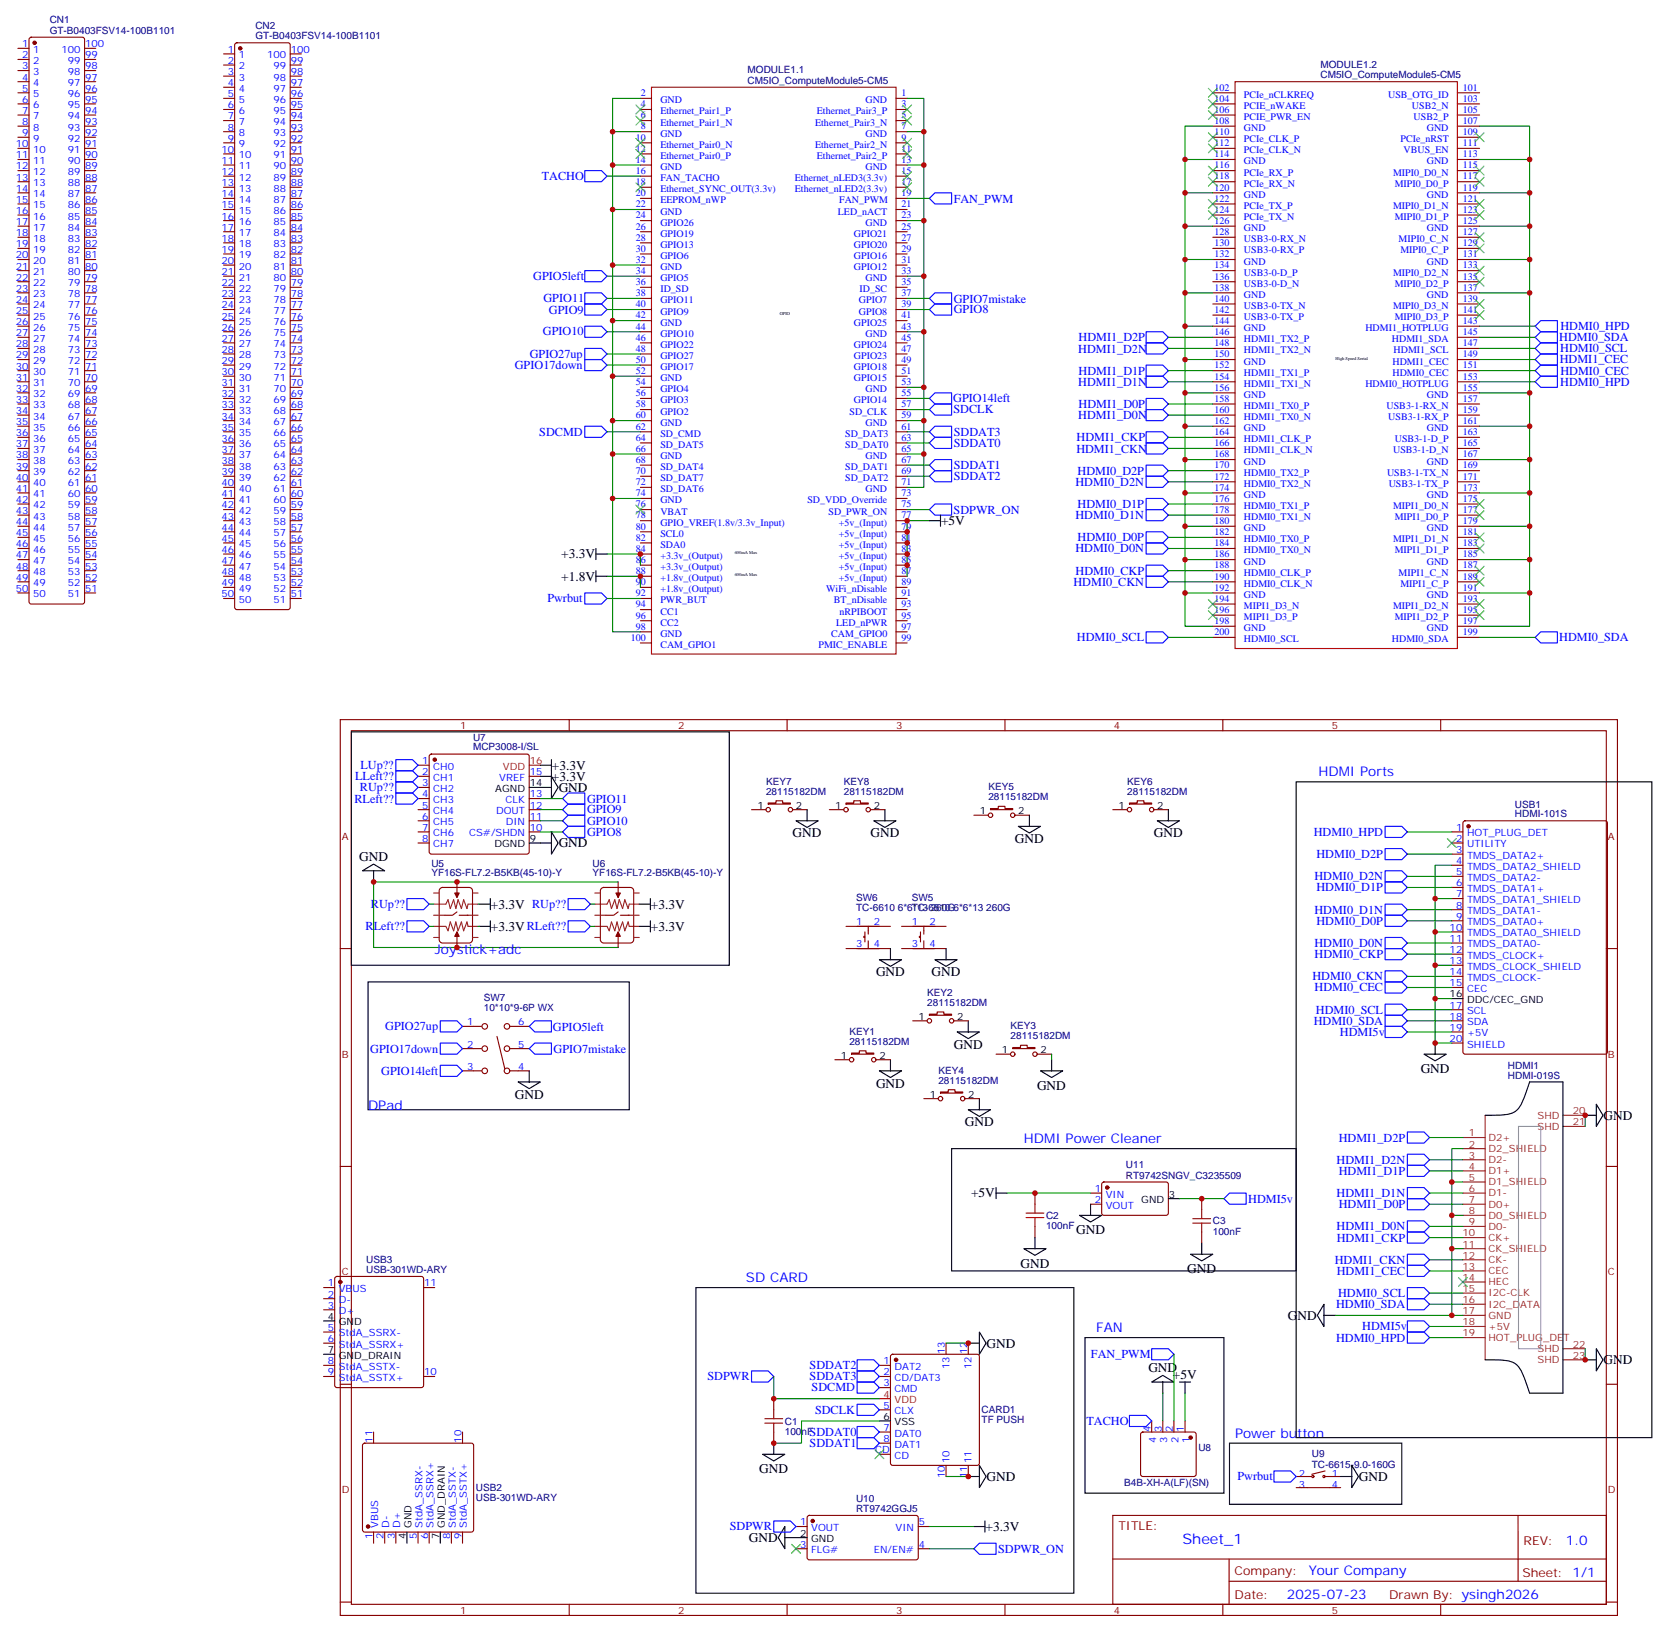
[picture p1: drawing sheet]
<svg xmlns="http://www.w3.org/2000/svg" width="528mm" height="517mm" viewBox="0 0 528 517" stroke-linecap="round" stroke-linejoin="round" font-family="sans-serif">
<defs><g id="words">
<text font-size="4.6" fill="#00f" x="375.3" y="490">Sheet_1</text>
<g font-size="4.2">
<text x="298.7" y="166.7">+5V</text>
<text x="178.1" y="177.3">+3.3V</text>
<text x="178.1" y="184.3">+1.8V</text>
<text x="175.2" y="244.3">+3.3V</text>
<text x="175.2" y="247.9">+3.3V</text>
<text x="177.3" y="251.3">GND</text>
<text x="177.3" y="269">GND</text>
<text x="251.6" y="265.8">GND</text>
<text x="276.3" y="265.8">GND</text>
<text x="322.1" y="267.6">GND</text>
<text x="366.2" y="265.8">GND</text>
<text x="114" y="273.2">GND</text>
<text x="155.8" y="288.4">+3.3V RUp??</text>
<text x="206.6" y="288.4">+3.3V</text>
<text x="155.8" y="295.5">+3.3VRLeft??</text>
<text x="206.6" y="295.5">+3.3V</text>
<text x="278" y="309.9">GND</text>
<text x="295.7" y="309.9">GND</text>
<text x="302.7" y="332.8">GND</text>
<text x="450.9" y="340.7">GND</text>
<text x="278" y="345.2">GND</text>
<text x="329.1" y="346.1">GND</text>
<text x="163.4" y="348.7">GND</text>
<text x="306.2" y="357.5">GND</text>
<text x="508.9" y="355.5">GND</text>
<text x="308.2" y="380.1">+5V</text>
<text x="341.5" y="391.8">GND</text>
<text x="323.9" y="402.4">GND</text>
<text x="376.8" y="404.2">GND</text>
<text x="408.7" y="418.9">GND</text>
<text x="313.1" y="427.7">GND</text>
<text x="364.5" y="435.5">GND</text>
<text x="372.3" y="437.6">+5V</text>
<text x="508.9" y="433.1">GND</text>
<text x="241" y="467.6">GND</text>
<text x="313.1" y="470.1">GND</text>
<text x="431.3" y="470.1">GND</text>
<text x="312.8" y="486">+3.3V</text>
<text x="237.6" y="489.5">GND</text>
</g>
<g font-size="4.2" fill="#00f">
<text x="418.4" y="246.4">HDMI Ports</text>
<text x="138" y="302.9">Joystick+adc</text>
<text x="116.8" y="352.2">DPad</text>
<text x="324.9" y="362.8">HDMI Power Cleaner</text>
<text x="236.7" y="406.9">SD CARD</text>
<text x="347.9" y="422.8">FAN</text>
<text x="392" y="456.3">Power button</text>
<text x="497" y="490.3">1.0</text>
<text x="415.3" y="499.8">Your Company</text>
<text x="408.4" y="507.6">2025-07-23</text>
</g>
<g font-size="3.9" fill="#00f">
<text x="172" y="57.2">TACHO</text>
<text x="302.7" y="64.3">FAN_PWM</text>
<text x="169.2" y="88.9">GPIO5left</text>
<text x="172.5" y="95.9">GPIO11</text>
<text x="174.2" y="99.6">GPIO9</text>
<text x="302.7" y="96.1">GPIO7mistake</text>
<text x="302.7" y="99.5">GPIO8</text>
<text x="172.3" y="106.4">GPIO10</text>
<text x="495.2" y="104.8">HDMI0_HPD</text>
<text x="168.1" y="113.6">GPIO27up</text>
<text x="342.2" y="111.9">HDMI1_D2N</text>
<text x="342.3" y="108.4">HDMI1_D2P</text>
<text x="494.9" y="108.3">HDMI0_SDA</text>
<text x="495.2" y="111.8">HDMI0_SCL</text>
<text x="163.4" y="117.2">GPIO17down</text>
<text x="342.3" y="119">HDMI1_D1P</text>
<text x="495" y="115.3">HDMI1_CEC</text>
<text x="495.2" y="118.9">HDMI0_CEC</text>
<text x="342.2" y="122.5">HDMI1_D1N</text>
<text x="495.2" y="122.4">HDMI0_HPD</text>
<text x="302.5" y="127.7">GPIO14left</text>
<text x="302.6" y="131.2">SDCLK</text>
<text x="342.3" y="129.5">HDMI1_D0P</text>
<text x="342.2" y="133.1">HDMI1_D0N</text>
<text x="171.2" y="138.3">SDCMD</text>
<text x="302.7" y="138.3">SDDAT3</text>
<text x="302.7" y="141.9">SDDAT0</text>
<text x="341.6" y="143.7">HDMI1_CKN</text>
<text x="341.7" y="140.1">HDMI1_CKP</text>
<text x="302.7" y="148.9">SDDAT1</text>
<text x="302.7" y="152.4">SDDAT2</text>
<text x="341.3" y="154.2">HDMI0_D2N</text>
<text x="342" y="150.7">HDMI0_D2P</text>
<text x="342" y="161.3">HDMI0_D1P</text>
<text x="302.7" y="163">SDPWR_ON</text>
<text x="341.3" y="164.8">HDMI0_D1N</text>
<text x="342" y="171.8">HDMI0_D0P</text>
<text x="341.3" y="175.4">HDMI0_D0N</text>
<text x="340.7" y="185.9">HDMI0_CKN</text>
<text x="341.4" y="182.4">HDMI0_CKP</text>
<text x="173.7" y="191.2">Pwrbut</text>
<text x="341.8" y="203.6">HDMI0_SCL</text>
<text x="494.9" y="203.5">HDMI0_SDA</text>
<text x="114.4" y="244.1">LUp??</text>
<text x="112.7" y="247.7">LLeft??</text>
<text x="114.2" y="251.2">RUp??</text>
<text x="112.5" y="254.7">RLeft??</text>
<text x="186.3" y="254.8">GPIO11</text>
<text x="186.3" y="258.2">GPIO9</text>
<text x="186.3" y="261.9">GPIO10</text>
<text x="186.3" y="265.3">GPIO8</text>
<text x="417" y="265.3">HDMI0_HPD</text>
<text x="417.8" y="272.4">HDMI0_D2P</text>
<text x="417.2" y="279.4">HDMI0_D2N</text>
<text x="417.8" y="283">HDMI0_D1P</text>
<text x="117.7" y="288.3">RUp??</text>
<text x="417.2" y="290">HDMI0_D1N</text>
<text x="417.8" y="293.5">HDMI0_D0P</text>
<text x="116" y="295.3">RLeft??</text>
<text x="417.2" y="300.6">HDMI0_D0N</text>
<text x="417.2" y="304.1">HDMI0_CKP</text>
<text x="416.5" y="311.2">HDMI0_CKN</text>
<text x="417.2" y="314.7">HDMI0_CEC</text>
<text x="417.6" y="321.8">HDMI0_SCL</text>
<text x="122.3" y="327.1">GPIO27up</text>
<text x="175.5" y="327.1">GPIO5left</text>
<text x="417" y="325.3">HDMI0_SDA</text>
<text x="425.3" y="328.8">HDMI5v</text>
<text x="117.5" y="334.1">GPIO17down</text>
<text x="175.7" y="334.2">GPIO7mistake</text>
<text x="121" y="341.2">GPIO14left</text>
<text x="424.9" y="362.3">HDMI1_D2P</text>
<text x="424.2" y="369.4">HDMI1_D2N</text>
<text x="424.9" y="372.9">HDMI1_D1P</text>
<text x="396.1" y="381.7">HDMI5v</text>
<text x="424.2" y="380">HDMI1_D1N</text>
<text x="424.9" y="383.5">HDMI1_D0P</text>
<text x="424.2" y="390.5">HDMI1_D0N</text>
<text x="424.3" y="394.1">HDMI1_CKP</text>
<text x="423.6" y="401.1">HDMI1_CKN</text>
<text x="424.3" y="404.7">HDMI1_CEC</text>
<text x="424.7" y="411.7">HDMI0_SCL</text>
<text x="424" y="415.2">HDMI0_SDA</text>
<text x="424" y="425.8">HDMI0_HPD</text>
<text x="432.3" y="422.3">HDMI5v</text>
<text x="346.2" y="431.1">FAN_PWM</text>
<text x="257" y="434.6">SDDAT2</text>
<text x="224.5" y="438.2">SDPWR</text>
<text x="257" y="438.1">SDDAT3</text>
<text x="257.6" y="441.7">SDCMD</text>
<text x="258.7" y="448.7">SDCLK</text>
<text x="257" y="455.8">SDDAT0</text>
<text x="344.8" y="452.3">TACHO</text>
<text x="257" y="459.3">SDDAT1</text>
<text x="392.7" y="469.9">Pwrbut</text>
<text x="231.6" y="485.8">SDPWR</text>
<text x="316.8" y="492.8">SDPWR_ON</text>
</g>
<g font-size="3.9" fill="#800">
<text x="354.9" y="485.6">TITLE:</text>
<text x="483.6" y="490.3">REV:</text>
<text x="391.8" y="499.8">Company:</text>
<text x="483.2" y="500.4">Sheet: 1/1</text>
<text x="391.8" y="507.5">Date:</text>
<text x="440.9" y="507.6">Drawn By: ysingh2026</text>
</g>
<g font-size="3.2" fill="#000080">
<text x="15.8" y="10.7">GT-B0403FSV14-100B1101</text>
<text x="15.8" y="7.4">CN1</text>
<text x="81" y="9.2">CN2</text>
<text x="81" y="12.4">GT-B0403FSV14-100B1101</text>
<text x="237.3" y="23.2">MODULE1.1</text>
<text x="419.1" y="21.5">MODULE1.2</text>
<text x="237.3" y="26.6">CM5IO_ComputeModule5-CM5</text>
<text x="419.1" y="24.9">CM5IO_ComputeModule5-CM5</text>
<text x="150.1" y="238.2">MCP3008-I/SL</text>
<text x="150.1" y="235.2">U7</text>
<text x="243.1" y="249.1">KEY7</text>
<text x="267.8" y="249.1">KEY8</text>
<text x="313.7" y="250.8">KEY5</text>
<text x="357.8" y="249.1">KEY6</text>
<text x="243.1" y="252.3">28115182DM</text>
<text x="267.8" y="252.3">28115182DM</text>
<text x="313.7" y="254.1">28115182DM</text>
<text x="357.8" y="252.3">28115182DM</text>
<text x="480.8" y="256.5">USB1</text>
<text x="480.8" y="259.5">HDMI-101S</text>
<text x="136.9" y="275.2">U5</text>
<text x="188.1" y="275.2">U6</text>
<text x="136.9" y="278.2">YF16S-FL7.2-B5KB(45-10)-Y</text>
<text x="188.1" y="278.2">YF16S-FL7.2-B5KB(45-10)-Y</text>
<text x="271.7" y="286">SW6</text>
<text x="289.4" y="286">SW5</text>
<text x="271.7" y="289.1">TC-6610 6*6*13 260G</text>
<text x="289.4" y="289.1">TC-6610 6*6*13 260G</text>
<text x="153.5" y="317.8">SW7</text>
<text x="294.3" y="316.1">KEY2</text>
<text x="153.5" y="320.9">10*10*9-6P WX</text>
<text x="294.3" y="319.3">28115182DM</text>
<text x="269.6" y="328.5">KEY1</text>
<text x="320.7" y="329.9">28115182DM</text>
<text x="320.7" y="326.7">KEY3</text>
<text x="269.6" y="331.7">28115182DM</text>
<text x="297.8" y="340.8">KEY4</text>
<text x="478.6" y="339.4">HDMI1</text>
<text x="297.8" y="344">28115182DM</text>
<text x="478.6" y="342.4">HDMI-019S</text>
<text x="357.3" y="370.9">U11</text>
<text x="357.3" y="374.1">RT9742SNGV_C3235509</text>
<text x="332" y="386.9">C2</text>
<text x="384.9" y="388.7">C3</text>
<text x="332" y="390.1">100nF</text>
<text x="384.9" y="391.9">100nF</text>
<text x="116.2" y="401">USB3</text>
<text x="116.2" y="404">USB-301WD-ARY</text>
<text x="311.5" y="448.6">CARD1</text>
<text x="249.1" y="455.4">100nF</text>
<text x="249.1" y="452.2">C1</text>
<text x="311.5" y="451.7">TF PUSH</text>
<text x="380.3" y="460.6">U8</text>
<text x="416.3" y="465.8">TC-6615-9.0-160G</text>
<text x="416.3" y="462.6">U9</text>
<text x="151" y="473.4">USB2</text>
<text x="356.8" y="471.6">B4B-XH-A(LF)(SN)</text>
<text x="151" y="476.3">USB-301WD-ARY</text>
<text x="271.7" y="479.8">RT9742GGJ5</text>
<text x="271.7" y="476.6">U10</text>
</g>
<g font-size="3.2" fill="#00f">
<text x="7" y="15">1</text>
<text x="10.5" y="16.8">1</text>
<text x="19.5" y="16.8">100</text>
<text x="27" y="15">100</text>
<text x="72.3" y="16.8">1</text>
<text x="92.3" y="16.8">100</text>
<text x="7" y="22">3</text>
<text x="7" y="18.5">2</text>
<text x="10.5" y="23.8">3</text>
<text x="10.5" y="20.3">2</text>
<text x="21.5" y="20.3">99</text>
<text x="21.5" y="23.8">98</text>
<text x="27" y="18.5">99</text>
<text x="27" y="22">98</text>
<text x="72.3" y="23.8">3</text>
<text x="72.3" y="20.3">2</text>
<text x="75.8" y="22">2</text>
<text x="75.8" y="18.5">1</text>
<text x="84.8" y="18.5">100</text>
<text x="86.8" y="22">99</text>
<text x="92.3" y="20.3">99</text>
<text x="92.3" y="23.8">98</text>
<text x="7" y="29.1">5</text>
<text x="7" y="25.6">4</text>
<text x="10.5" y="27.3">4</text>
<text x="21.5" y="27.3">97</text>
<text x="27" y="25.6">97</text>
<text x="27" y="29.1">96</text>
<text x="72.3" y="27.3">4</text>
<text x="75.8" y="29.1">4</text>
<text x="75.8" y="25.6">3</text>
<text x="86.8" y="25.6">98</text>
<text x="86.8" y="29.1">97</text>
<text x="92.3" y="27.3">97</text>
<text x="385.4" y="28.8">102</text>
<text x="464.3" y="28.8">101</text>
<text x="7" y="32.6">6</text>
<text x="10.5" y="34.4">6</text>
<text x="10.5" y="30.9">5</text>
<text x="21.5" y="30.9">96</text>
<text x="21.5" y="34.4">95</text>
<text x="27" y="32.6">95</text>
<text x="72.3" y="34.4">6</text>
<text x="72.3" y="30.9">5</text>
<text x="75.8" y="32.6">5</text>
<text x="86.8" y="32.6">96</text>
<text x="92.3" y="30.9">96</text>
<text x="92.3" y="34.4">95</text>
<text x="203.4" y="30.5">2</text>
<text x="203.4" y="34">4</text>
<text x="209.6" y="32.8">GND</text>
<text x="274.7" y="32.8">GND</text>
<text x="286.1" y="30.5">1</text>
<text x="286.1" y="34">3</text>
<text x="385.4" y="35.8">106</text>
<text x="385.4" y="32.3">104</text>
<text x="394.8" y="34.6">PCIE_nWAKE</text>
<text x="394.8" y="31">PCIe_nCLKREQ</text>
<text x="440.6" y="31">USB_OTG_ID</text>
<text x="448.1" y="34.6">USB2_N</text>
<text x="464.3" y="35.8">105</text>
<text x="464.3" y="32.3">103</text>
<text x="7" y="39.7">8</text>
<text x="7" y="36.2">7</text>
<text x="10.5" y="41.5">8</text>
<text x="10.5" y="37.9">7</text>
<text x="21.5" y="37.9">94</text>
<text x="21.5" y="41.5">93</text>
<text x="27" y="36.2">94</text>
<text x="27" y="39.7">93</text>
<text x="72.3" y="41.5">8</text>
<text x="72.3" y="37.9">7</text>
<text x="75.8" y="39.7">7</text>
<text x="75.8" y="36.2">6</text>
<text x="86.8" y="36.2">95</text>
<text x="86.8" y="39.7">94</text>
<text x="92.3" y="37.9">94</text>
<text x="92.3" y="41.5">93</text>
<text x="203.4" y="37.6">6</text>
<text x="203.4" y="41.1">8</text>
<text x="209.6" y="36.3">Ethernet_Pair1_P</text>
<text x="209.6" y="39.9">Ethernet_Pair1_N</text>
<text x="258.7" y="39.9">Ethernet_Pair3_N</text>
<text x="259.2" y="36.3">Ethernet_Pair3_P</text>
<text x="286.1" y="37.6">5</text>
<text x="286.1" y="41.1">7</text>
<text x="385.4" y="39.3">108</text>
<text x="394.8" y="41.6">GND</text>
<text x="394.8" y="38.1">PCIE_PWR_EN</text>
<text x="448.7" y="38.1">USB2_P</text>
<text x="452.8" y="41.6">GND</text>
<text x="464.3" y="39.3">107</text>
<text x="5" y="46.7">10</text>
<text x="7" y="43.2">9</text>
<text x="10.5" y="45">9</text>
<text x="21.5" y="45">92</text>
<text x="27" y="43.2">92</text>
<text x="27" y="46.7">91</text>
<text x="72.3" y="45">9</text>
<text x="75.8" y="46.7">9</text>
<text x="75.8" y="43.2">8</text>
<text x="86.8" y="43.2">93</text>
<text x="86.8" y="46.7">92</text>
<text x="92.3" y="45">92</text>
<text x="201.8" y="44.6">10</text>
<text x="209.6" y="46.9">Ethernet_Pair0_N</text>
<text x="209.6" y="43.4">GND</text>
<text x="258.7" y="46.9">Ethernet_Pair2_N</text>
<text x="274.7" y="43.4">GND</text>
<text x="286.1" y="44.6">9</text>
<text x="385.4" y="46.4">112</text>
<text x="385.4" y="42.9">110</text>
<text x="394.8" y="45.2">PCIe_CLK_P</text>
<text x="444.5" y="45.2">PCIe_nRST</text>
<text x="464.3" y="46.4">111</text>
<text x="464.3" y="42.9">109</text>
<text x="5" y="53.8">12</text>
<text x="5" y="50.3">11</text>
<text x="10.5" y="52">11</text>
<text x="10.5" y="48.5">10</text>
<text x="21.5" y="48.5">91</text>
<text x="21.5" y="52">90</text>
<text x="27" y="50.3">90</text>
<text x="27" y="53.8">89</text>
<text x="70.3" y="52">11</text>
<text x="70.3" y="48.5">10</text>
<text x="75.8" y="53.8">11</text>
<text x="75.8" y="50.3">10</text>
<text x="86.8" y="50.3">91</text>
<text x="86.8" y="53.8">90</text>
<text x="92.3" y="48.5">91</text>
<text x="92.3" y="52">90</text>
<text x="201.8" y="48.2">12</text>
<text x="201.8" y="51.7">14</text>
<text x="209.6" y="50.4">Ethernet_Pair0_P</text>
<text x="209.6" y="54">GND</text>
<text x="259.2" y="50.4">Ethernet_Pair2_P</text>
<text x="274.7" y="54">GND</text>
<text x="286.1" y="48.2">11</text>
<text x="286.1" y="51.7">13</text>
<text x="385.4" y="53.4">116</text>
<text x="385.4" y="49.9">114</text>
<text x="394.8" y="52.2">GND</text>
<text x="394.8" y="48.7">PCIe_CLK_N</text>
<text x="445.5" y="48.7">VBUS_EN</text>
<text x="452.8" y="52.2">GND</text>
<text x="464.3" y="53.4">115</text>
<text x="464.3" y="49.9">113</text>
<text x="5" y="57.3">13</text>
<text x="10.5" y="59.1">13</text>
<text x="10.5" y="55.6">12</text>
<text x="21.5" y="55.6">89</text>
<text x="21.5" y="59.1">88</text>
<text x="27" y="57.3">88</text>
<text x="70.3" y="59.1">13</text>
<text x="70.3" y="55.6">12</text>
<text x="75.8" y="57.3">12</text>
<text x="86.8" y="57.3">89</text>
<text x="92.3" y="55.6">89</text>
<text x="92.3" y="59.1">88</text>
<text x="201.8" y="55.2">16</text>
<text x="201.8" y="58.7">18</text>
<text x="209.6" y="57.5">FAN_TACHO</text>
<text x="252.2" y="57.5">Ethernet_nLED3(3.3v)</text>
<text x="286.1" y="55.2">15</text>
<text x="286.1" y="58.7">17</text>
<text x="385.4" y="57">118</text>
<text x="394.8" y="59.3">PCIe_RX_N</text>
<text x="394.8" y="55.7">PCIe_RX_P</text>
<text x="442.1" y="55.7">MIPI0_D0_N</text>
<text x="442.7" y="59.3">MIPI0_D0_P</text>
<text x="464.3" y="57">117</text>
<text x="5" y="64.4">15</text>
<text x="5" y="60.9">14</text>
<text x="10.5" y="62.6">14</text>
<text x="21.5" y="62.6">87</text>
<text x="27" y="60.9">87</text>
<text x="27" y="64.4">86</text>
<text x="70.3" y="62.6">14</text>
<text x="75.8" y="64.4">14</text>
<text x="75.8" y="60.9">13</text>
<text x="86.8" y="60.9">88</text>
<text x="86.8" y="64.4">87</text>
<text x="92.3" y="62.6">87</text>
<text x="201.8" y="62.3">20</text>
<text x="201.8" y="65.8">22</text>
<text x="209.6" y="61">Ethernet_SYNC_OUT(3.3v)</text>
<text x="209.6" y="64.6">EEPROM_nWP</text>
<text x="252.2" y="61">Ethernet_nLED2(3.3v)</text>
<text x="266.3" y="64.6">FAN_PWM</text>
<text x="286.1" y="62.3">19</text>
<text x="286.1" y="65.8">21</text>
<text x="385.4" y="64">122</text>
<text x="385.4" y="60.5">120</text>
<text x="394.8" y="62.8">GND</text>
<text x="452.8" y="62.8">GND</text>
<text x="464.3" y="64">121</text>
<text x="464.3" y="60.5">119</text>
<text x="5" y="71.4">17</text>
<text x="5" y="67.9">16</text>
<text x="10.5" y="69.7">16</text>
<text x="10.5" y="66.1">15</text>
<text x="21.5" y="66.1">86</text>
<text x="21.5" y="69.7">85</text>
<text x="27" y="67.9">85</text>
<text x="27" y="71.4">84</text>
<text x="70.3" y="69.7">16</text>
<text x="70.3" y="66.1">15</text>
<text x="75.8" y="71.4">16</text>
<text x="75.8" y="67.9">15</text>
<text x="86.8" y="67.9">86</text>
<text x="86.8" y="71.4">85</text>
<text x="92.3" y="66.1">86</text>
<text x="92.3" y="69.7">85</text>
<text x="201.8" y="69.3">24</text>
<text x="209.6" y="68.1">GND</text>
<text x="209.6" y="71.6">GPIO26</text>
<text x="265.9" y="68.1">LED_nACT</text>
<text x="274.7" y="71.6">GND</text>
<text x="286.1" y="69.3">23</text>
<text x="385.4" y="71.1">126</text>
<text x="385.4" y="67.6">124</text>
<text x="394.8" y="69.8">PCIe_TX_N</text>
<text x="394.8" y="66.3">PCIe_TX_P</text>
<text x="442.1" y="66.3">MIPI0_D1_N</text>
<text x="442.7" y="69.8">MIPI0_D1_P</text>
<text x="464.3" y="71.1">125</text>
<text x="464.3" y="67.6">123</text>
<text x="5" y="75">18</text>
<text x="10.5" y="76.7">18</text>
<text x="10.5" y="73.2">17</text>
<text x="21.5" y="73.2">84</text>
<text x="21.5" y="76.7">83</text>
<text x="27" y="75">83</text>
<text x="70.3" y="76.7">18</text>
<text x="70.3" y="73.2">17</text>
<text x="75.8" y="75">17</text>
<text x="86.8" y="75">84</text>
<text x="92.3" y="73.2">84</text>
<text x="92.3" y="76.7">83</text>
<text x="201.8" y="72.8">26</text>
<text x="201.8" y="76.4">28</text>
<text x="209.6" y="75.1">GPIO19</text>
<text x="271" y="75.1">GPIO21</text>
<text x="286.1" y="72.8">25</text>
<text x="286.1" y="76.4">27</text>
<text x="385.4" y="74.6">128</text>
<text x="394.8" y="76.9">USB3-0-RX_N</text>
<text x="394.8" y="73.4">GND</text>
<text x="443.9" y="76.9">MIPI0_C_N</text>
<text x="452.8" y="73.4">GND</text>
<text x="464.3" y="74.6">127</text>
<text x="5" y="82">20</text>
<text x="5" y="78.5">19</text>
<text x="10.5" y="83.8">20</text>
<text x="10.5" y="80.3">19</text>
<text x="21.5" y="80.3">82</text>
<text x="21.5" y="83.8">81</text>
<text x="27" y="78.5">82</text>
<text x="27" y="82">81</text>
<text x="70.3" y="83.8">20</text>
<text x="70.3" y="80.3">19</text>
<text x="75.8" y="82">19</text>
<text x="75.8" y="78.5">18</text>
<text x="86.8" y="78.5">83</text>
<text x="86.8" y="82">82</text>
<text x="92.3" y="80.3">82</text>
<text x="92.3" y="83.8">81</text>
<text x="201.8" y="79.9">30</text>
<text x="201.8" y="83.4">32</text>
<text x="209.6" y="78.7">GPIO13</text>
<text x="209.6" y="82.2">GPIO6</text>
<text x="271" y="78.7">GPIO20</text>
<text x="271" y="82.2">GPIO16</text>
<text x="286.1" y="79.9">29</text>
<text x="286.1" y="83.4">31</text>
<text x="385.4" y="81.7">132</text>
<text x="385.4" y="78.1">130</text>
<text x="394.8" y="84">GND</text>
<text x="394.8" y="80.4">USB3-0-RX_P</text>
<text x="444.4" y="80.4">MIPI0_C_P</text>
<text x="452.8" y="84">GND</text>
<text x="464.3" y="81.7">131</text>
<text x="464.3" y="78.1">129</text>
<text x="5" y="89.1">22</text>
<text x="5" y="85.5">21</text>
<text x="10.5" y="87.3">21</text>
<text x="21.5" y="87.3">80</text>
<text x="27" y="85.5">80</text>
<text x="27" y="89.1">79</text>
<text x="70.3" y="87.3">21</text>
<text x="75.8" y="89.1">21</text>
<text x="75.8" y="85.5">20</text>
<text x="86.8" y="85.5">81</text>
<text x="86.8" y="89.1">80</text>
<text x="92.3" y="87.3">80</text>
<text x="201.8" y="87">34</text>
<text x="209.6" y="85.7">GND</text>
<text x="209.6" y="89.3">GPIO5</text>
<text x="271" y="85.7">GPIO12</text>
<text x="274.7" y="89.3">GND</text>
<text x="286.1" y="87">33</text>
<text x="385.4" y="88.7">136</text>
<text x="385.4" y="85.2">134</text>
<text x="394.8" y="87.5">USB3-0-D_P</text>
<text x="442.1" y="87.5">MIPI0_D2_N</text>
<text x="464.3" y="88.7">135</text>
<text x="464.3" y="85.2">133</text>
<text x="5" y="92.6">23</text>
<text x="10.5" y="94.4">23</text>
<text x="10.5" y="90.8">22</text>
<text x="21.5" y="90.8">79</text>
<text x="21.5" y="94.4">78</text>
<text x="27" y="92.6">78</text>
<text x="70.3" y="94.4">23</text>
<text x="70.3" y="90.8">22</text>
<text x="75.8" y="92.6">22</text>
<text x="86.8" y="92.6">79</text>
<text x="92.3" y="90.8">79</text>
<text x="92.3" y="94.4">78</text>
<text x="201.8" y="90.5">36</text>
<text x="201.8" y="94">38</text>
<text x="209.6" y="92.8">ID_SD</text>
<text x="272.8" y="92.8">ID_SC</text>
<text x="286.1" y="90.5">35</text>
<text x="286.1" y="94">37</text>
<text x="385.4" y="95.8">140</text>
<text x="385.4" y="92.3">138</text>
<text x="394.8" y="94.5">GND</text>
<text x="394.8" y="91">USB3-0-D_N</text>
<text x="442.7" y="91">MIPI0_D2_P</text>
<text x="452.8" y="94.5">GND</text>
<text x="464.3" y="95.8">139</text>
<text x="464.3" y="92.3">137</text>
<text x="5" y="99.7">25</text>
<text x="5" y="96.1">24</text>
<text x="10.5" y="101.4">25</text>
<text x="10.5" y="97.9">24</text>
<text x="21.5" y="97.9">77</text>
<text x="21.5" y="101.4">76</text>
<text x="27" y="96.1">77</text>
<text x="27" y="99.7">76</text>
<text x="70.3" y="101.4">25</text>
<text x="70.3" y="97.9">24</text>
<text x="75.8" y="99.7">24</text>
<text x="75.8" y="96.1">23</text>
<text x="86.8" y="96.1">78</text>
<text x="86.8" y="99.7">77</text>
<text x="92.3" y="97.9">77</text>
<text x="92.3" y="101.4">76</text>
<text x="201.8" y="97.5">40</text>
<text x="201.8" y="101.1">42</text>
<text x="209.6" y="96.3">GPIO11</text>
<text x="209.6" y="99.8">GPIO9</text>
<text x="272.6" y="96.3">GPIO7</text>
<text x="272.6" y="99.8">GPIO8</text>
<text x="286.1" y="97.5">39</text>
<text x="286.1" y="101.1">41</text>
<text x="385.4" y="99.3">142</text>
<text x="394.8" y="101.6">USB3-0-TX_P</text>
<text x="394.8" y="98.1">USB3-0-TX_N</text>
<text x="442.1" y="98.1">MIPI0_D3_N</text>
<text x="442.7" y="101.6">MIPI0_D3_P</text>
<text x="464.3" y="99.3">141</text>
<text x="5" y="106.7">27</text>
<text x="5" y="103.2">26</text>
<text x="10.5" y="105">26</text>
<text x="21.5" y="105">75</text>
<text x="27" y="103.2">75</text>
<text x="27" y="106.7">74</text>
<text x="70.3" y="105">26</text>
<text x="75.8" y="106.7">26</text>
<text x="75.8" y="103.2">25</text>
<text x="86.8" y="103.2">76</text>
<text x="86.8" y="106.7">75</text>
<text x="92.3" y="105">75</text>
<text x="201.8" y="104.6">44</text>
<text x="209.6" y="103.4">GND</text>
<text x="209.6" y="106.9">GPIO10</text>
<text x="271" y="103.4">GPIO25</text>
<text x="274.7" y="106.9">GND</text>
<text x="286.1" y="104.6">43</text>
<text x="385.4" y="106.4">146</text>
<text x="385.4" y="102.8">144</text>
<text x="394.8" y="105.1">GND</text>
<text x="433.3" y="105.1">HDMI1_HOTPLUG</text>
<text x="464.3" y="106.4">145</text>
<text x="464.3" y="102.8">143</text>
<text x="5" y="113.8">29</text>
<text x="5" y="110.2">28</text>
<text x="10.5" y="112">28</text>
<text x="10.5" y="108.5">27</text>
<text x="21.5" y="108.5">74</text>
<text x="21.5" y="112">73</text>
<text x="27" y="110.2">73</text>
<text x="27" y="113.8">72</text>
<text x="70.3" y="112">28</text>
<text x="70.3" y="108.5">27</text>
<text x="75.8" y="113.8">28</text>
<text x="75.8" y="110.2">27</text>
<text x="86.8" y="110.2">74</text>
<text x="86.8" y="113.8">73</text>
<text x="92.3" y="108.5">74</text>
<text x="92.3" y="112">73</text>
<text x="201.8" y="108.1">46</text>
<text x="201.8" y="111.7">48</text>
<text x="209.6" y="110.4">GPIO22</text>
<text x="209.6" y="113.9">GPIO27</text>
<text x="271" y="110.4">GPIO24</text>
<text x="271" y="113.9">GPIO23</text>
<text x="286.1" y="108.1">45</text>
<text x="286.1" y="111.7">47</text>
<text x="385.4" y="113.4">150</text>
<text x="385.4" y="109.9">148</text>
<text x="394.8" y="112.2">HDMI1_TX2_N</text>
<text x="394.8" y="108.7">HDMI1_TX2_P</text>
<text x="441.8" y="108.7">HDMI1_SDA</text>
<text x="442.3" y="112.2">HDMI1_SCL</text>
<text x="464.3" y="113.4">149</text>
<text x="464.3" y="109.9">147</text>
<text x="5" y="117.3">30</text>
<text x="10.5" y="119.1">30</text>
<text x="10.5" y="115.5">29</text>
<text x="21.5" y="115.5">72</text>
<text x="21.5" y="119.1">71</text>
<text x="27" y="117.3">71</text>
<text x="70.3" y="119.1">30</text>
<text x="70.3" y="115.5">29</text>
<text x="75.8" y="117.3">29</text>
<text x="86.8" y="117.3">72</text>
<text x="92.3" y="115.5">72</text>
<text x="92.3" y="119.1">71</text>
<text x="201.8" y="115.2">50</text>
<text x="201.8" y="118.7">52</text>
<text x="209.6" y="117.5">GPIO17</text>
<text x="271" y="117.5">GPIO18</text>
<text x="286.1" y="115.2">49</text>
<text x="286.1" y="118.7">51</text>
<text x="385.4" y="116.9">152</text>
<text x="394.8" y="119.2">HDMI1_TX1_P</text>
<text x="394.8" y="115.7">GND</text>
<text x="442" y="119.2">HDMI0_CEC</text>
<text x="442" y="115.7">HDMI1_CEC</text>
<text x="464.3" y="116.9">151</text>
<text x="5" y="124.4">32</text>
<text x="5" y="120.8">31</text>
<text x="10.5" y="122.6">31</text>
<text x="21.5" y="122.6">70</text>
<text x="27" y="120.8">70</text>
<text x="27" y="124.4">69</text>
<text x="70.3" y="122.6">31</text>
<text x="75.8" y="124.4">31</text>
<text x="75.8" y="120.8">30</text>
<text x="86.8" y="120.8">71</text>
<text x="86.8" y="124.4">70</text>
<text x="92.3" y="122.6">70</text>
<text x="201.8" y="122.2">54</text>
<text x="201.8" y="125.8">56</text>
<text x="209.6" y="121">GND</text>
<text x="209.6" y="124.5">GPIO4</text>
<text x="271" y="121">GPIO15</text>
<text x="274.7" y="124.5">GND</text>
<text x="286.1" y="122.2">53</text>
<text x="286.1" y="125.8">55</text>
<text x="385.4" y="124">156</text>
<text x="385.4" y="120.5">154</text>
<text x="394.8" y="122.8">HDMI1_TX1_N</text>
<text x="433.3" y="122.8">HDMI0_HOTPLUG</text>
<text x="464.3" y="124">155</text>
<text x="464.3" y="120.5">153</text>
<text x="5" y="131.4">34</text>
<text x="5" y="127.9">33</text>
<text x="10.5" y="129.6">33</text>
<text x="10.5" y="126.1">32</text>
<text x="21.5" y="126.1">69</text>
<text x="21.5" y="129.6">68</text>
<text x="27" y="127.9">68</text>
<text x="27" y="131.4">67</text>
<text x="70.3" y="129.6">33</text>
<text x="70.3" y="126.1">32</text>
<text x="75.8" y="131.4">33</text>
<text x="75.8" y="127.9">32</text>
<text x="86.8" y="127.9">69</text>
<text x="86.8" y="131.4">68</text>
<text x="92.3" y="126.1">69</text>
<text x="92.3" y="129.6">68</text>
<text x="201.8" y="129.3">58</text>
<text x="209.6" y="128.1">GPIO3</text>
<text x="209.6" y="131.6">GPIO2</text>
<text x="269.6" y="131.6">SD_CLK</text>
<text x="271" y="128.1">GPIO14</text>
<text x="286.1" y="129.3">57</text>
<text x="385.4" y="131.1">160</text>
<text x="385.4" y="127.5">158</text>
<text x="394.8" y="129.8">HDMI1_TX0_P</text>
<text x="394.8" y="126.3">GND</text>
<text x="440.1" y="129.8">USB3-1-RX_N</text>
<text x="452.8" y="126.3">GND</text>
<text x="464.3" y="131.1">159</text>
<text x="464.3" y="127.5">157</text>
<text x="5" y="134.9">35</text>
<text x="10.5" y="136.7">35</text>
<text x="10.5" y="133.2">34</text>
<text x="21.5" y="133.2">67</text>
<text x="21.5" y="136.7">66</text>
<text x="27" y="134.9">66</text>
<text x="70.3" y="136.7">35</text>
<text x="70.3" y="133.2">34</text>
<text x="75.8" y="134.9">34</text>
<text x="86.8" y="134.9">67</text>
<text x="92.3" y="133.2">67</text>
<text x="92.3" y="136.7">66</text>
<text x="201.8" y="132.8">60</text>
<text x="201.8" y="136.3">62</text>
<text x="209.6" y="135.1">GND</text>
<text x="274.7" y="135.1">GND</text>
<text x="286.1" y="132.8">59</text>
<text x="286.1" y="136.3">61</text>
<text x="385.4" y="134.6">162</text>
<text x="394.8" y="136.9">GND</text>
<text x="394.8" y="133.3">HDMI1_TX0_N</text>
<text x="440.6" y="133.3">USB3-1-RX_P</text>
<text x="452.8" y="136.9">GND</text>
<text x="464.3" y="134.6">161</text>
<text x="5" y="142">37</text>
<text x="5" y="138.5">36</text>
<text x="10.5" y="143.8">37</text>
<text x="10.5" y="140.2">36</text>
<text x="21.5" y="140.2">65</text>
<text x="21.5" y="143.8">64</text>
<text x="27" y="138.5">65</text>
<text x="27" y="142">64</text>
<text x="70.3" y="143.8">37</text>
<text x="70.3" y="140.2">36</text>
<text x="75.8" y="142">36</text>
<text x="75.8" y="138.5">35</text>
<text x="86.8" y="138.5">66</text>
<text x="86.8" y="142">65</text>
<text x="92.3" y="140.2">65</text>
<text x="92.3" y="143.8">64</text>
<text x="201.8" y="139.9">64</text>
<text x="201.8" y="143.4">66</text>
<text x="209.6" y="138.6">SD_CMD</text>
<text x="209.6" y="142.2">SD_DAT5</text>
<text x="268.2" y="138.6">SD_DAT3</text>
<text x="268.2" y="142.2">SD_DAT0</text>
<text x="286.1" y="139.9">63</text>
<text x="286.1" y="143.4">65</text>
<text x="385.4" y="141.6">166</text>
<text x="385.4" y="138.1">164</text>
<text x="394.8" y="143.9">HDMI1_CLK_N</text>
<text x="394.8" y="140.4">HDMI1_CLK_P</text>
<text x="442.1" y="143.9">USB3-1-D_N</text>
<text x="442.7" y="140.4">USB3-1-D_P</text>
<text x="464.3" y="141.6">165</text>
<text x="464.3" y="138.1">163</text>
<text x="5" y="149">39</text>
<text x="5" y="145.5">38</text>
<text x="10.5" y="147.3">38</text>
<text x="21.5" y="147.3">63</text>
<text x="27" y="145.5">63</text>
<text x="27" y="149">62</text>
<text x="70.3" y="147.3">38</text>
<text x="75.8" y="149">38</text>
<text x="75.8" y="145.5">37</text>
<text x="86.8" y="145.5">64</text>
<text x="86.8" y="149">63</text>
<text x="92.3" y="147.3">63</text>
<text x="201.8" y="146.9">68</text>
<text x="209.6" y="145.7">GND</text>
<text x="209.6" y="149.2">SD_DAT4</text>
<text x="268.2" y="149.2">SD_DAT1</text>
<text x="274.7" y="145.7">GND</text>
<text x="286.1" y="146.9">67</text>
<text x="385.4" y="148.7">170</text>
<text x="385.4" y="145.2">168</text>
<text x="394.8" y="147.5">GND</text>
<text x="452.8" y="147.5">GND</text>
<text x="464.3" y="148.7">169</text>
<text x="464.3" y="145.2">167</text>
<text x="5" y="152.6">40</text>
<text x="10.5" y="154.3">40</text>
<text x="10.5" y="150.8">39</text>
<text x="21.5" y="150.8">62</text>
<text x="21.5" y="154.3">61</text>
<text x="27" y="152.6">61</text>
<text x="70.3" y="154.3">40</text>
<text x="70.3" y="150.8">39</text>
<text x="75.8" y="152.6">39</text>
<text x="86.8" y="152.6">62</text>
<text x="92.3" y="150.8">62</text>
<text x="92.3" y="154.3">61</text>
<text x="201.8" y="150.5">70</text>
<text x="201.8" y="154">72</text>
<text x="209.6" y="152.8">SD_DAT7</text>
<text x="268.2" y="152.8">SD_DAT2</text>
<text x="286.1" y="150.5">69</text>
<text x="286.1" y="154">71</text>
<text x="385.4" y="155.8">174</text>
<text x="385.4" y="152.2">172</text>
<text x="394.8" y="154.5">HDMI0_TX2_N</text>
<text x="394.8" y="151">HDMI0_TX2_P</text>
<text x="440.2" y="151">USB3-1-TX_N</text>
<text x="440.7" y="154.5">USB3-1-TX_P</text>
<text x="464.3" y="155.8">173</text>
<text x="464.3" y="152.2">171</text>
<text x="5" y="159.6">42</text>
<text x="5" y="156.1">41</text>
<text x="10.5" y="161.4">42</text>
<text x="10.5" y="157.9">41</text>
<text x="21.5" y="157.9">60</text>
<text x="21.5" y="161.4">59</text>
<text x="27" y="156.1">60</text>
<text x="27" y="159.6">59</text>
<text x="70.3" y="161.4">42</text>
<text x="70.3" y="157.9">41</text>
<text x="75.8" y="159.6">41</text>
<text x="75.8" y="156.1">40</text>
<text x="86.8" y="156.1">61</text>
<text x="86.8" y="159.6">60</text>
<text x="92.3" y="157.9">60</text>
<text x="92.3" y="161.4">59</text>
<text x="201.8" y="157.5">74</text>
<text x="201.8" y="161">76</text>
<text x="209.6" y="156.3">SD_DAT6</text>
<text x="209.6" y="159.8">GND</text>
<text x="256.2" y="159.8">SD_VDD_Override</text>
<text x="274.7" y="156.3">GND</text>
<text x="286.1" y="157.5">73</text>
<text x="286.1" y="161">75</text>
<text x="385.4" y="159.3">176</text>
<text x="394.8" y="161.6">HDMI0_TX1_P</text>
<text x="394.8" y="158">GND</text>
<text x="442.1" y="161.6">MIPI1_D0_N</text>
<text x="452.8" y="158">GND</text>
<text x="464.3" y="159.3">175</text>
<text x="5" y="166.7">44</text>
<text x="5" y="163.2">43</text>
<text x="10.5" y="164.9">43</text>
<text x="21.5" y="164.9">58</text>
<text x="27" y="163.2">58</text>
<text x="27" y="166.7">57</text>
<text x="70.3" y="164.9">43</text>
<text x="75.8" y="166.7">43</text>
<text x="75.8" y="163.2">42</text>
<text x="86.8" y="163.2">59</text>
<text x="86.8" y="166.7">58</text>
<text x="92.3" y="164.9">58</text>
<text x="201.8" y="164.6">78</text>
<text x="209.6" y="163.3">VBAT</text>
<text x="209.6" y="166.9">GPIO_VREF(1.8v/3.3v_Input)</text>
<text x="262.9" y="163.3">SD_PWR_ON</text>
<text x="266.2" y="166.9">+5v_(Input)</text>
<text x="286.1" y="164.6">77</text>
<text x="385.4" y="166.3">180</text>
<text x="385.4" y="162.8">178</text>
<text x="394.8" y="165.1">HDMI0_TX1_N</text>
<text x="442.7" y="165.1">MIPI1_D0_P</text>
<text x="464.3" y="166.3">179</text>
<text x="464.3" y="162.8">177</text>
<text x="5" y="173.7">46</text>
<text x="5" y="170.2">45</text>
<text x="10.5" y="172">45</text>
<text x="10.5" y="168.5">44</text>
<text x="21.5" y="168.5">57</text>
<text x="21.5" y="172">56</text>
<text x="27" y="170.2">56</text>
<text x="27" y="173.7">55</text>
<text x="70.3" y="172">45</text>
<text x="70.3" y="168.5">44</text>
<text x="75.8" y="173.7">45</text>
<text x="75.8" y="170.2">44</text>
<text x="86.8" y="170.2">57</text>
<text x="86.8" y="173.7">56</text>
<text x="92.3" y="168.5">57</text>
<text x="92.3" y="172">56</text>
<text x="201.8" y="168.1">80</text>
<text x="201.8" y="171.6">82</text>
<text x="209.6" y="170.4">SCL0</text>
<text x="209.6" y="173.9">SDA0</text>
<text x="266.2" y="170.4">+5v_(Input)</text>
<text x="266.2" y="173.9">+5v_(Input)</text>
<text x="286.1" y="168.1">79</text>
<text x="286.1" y="171.6">81</text>
<text x="385.4" y="173.4">184</text>
<text x="385.4" y="169.9">182</text>
<text x="394.8" y="172.2">HDMI0_TX0_P</text>
<text x="394.8" y="168.6">GND</text>
<text x="442.1" y="172.2">MIPI1_D1_N</text>
<text x="452.8" y="168.6">GND</text>
<text x="464.3" y="173.4">183</text>
<text x="464.3" y="169.9">181</text>
<text x="5" y="177.3">47</text>
<text x="10.5" y="179">47</text>
<text x="10.5" y="175.5">46</text>
<text x="21.5" y="175.5">55</text>
<text x="21.5" y="179">54</text>
<text x="27" y="177.3">54</text>
<text x="70.3" y="179">47</text>
<text x="70.3" y="175.5">46</text>
<text x="75.8" y="177.3">46</text>
<text x="86.8" y="177.3">55</text>
<text x="92.3" y="175.5">55</text>
<text x="92.3" y="179">54</text>
<text x="201.8" y="175.2">84</text>
<text x="201.8" y="178.7">86</text>
<text x="209.6" y="177.4">+3.3v_(Output)</text>
<text x="266.2" y="177.4">+5v_(Input)</text>
<text x="286.1" y="175.2">83</text>
<text x="286.1" y="178.7">85</text>
<text x="385.4" y="176.9">186</text>
<text x="394.8" y="179.2">GND</text>
<text x="394.8" y="175.7">HDMI0_TX0_N</text>
<text x="442.7" y="175.7">MIPI1_D1_P</text>
<text x="452.8" y="179.2">GND</text>
<text x="464.3" y="176.9">185</text>
<text x="5" y="184.3">49</text>
<text x="5" y="180.8">48</text>
<text x="10.5" y="182.6">48</text>
<text x="21.5" y="182.6">53</text>
<text x="27" y="180.8">53</text>
<text x="27" y="184.3">52</text>
<text x="70.3" y="182.6">48</text>
<text x="75.8" y="184.3">48</text>
<text x="75.8" y="180.8">47</text>
<text x="86.8" y="180.8">54</text>
<text x="86.8" y="184.3">53</text>
<text x="92.3" y="182.6">53</text>
<text x="201.8" y="182.2">88</text>
<text x="201.8" y="185.7">90</text>
<text x="209.6" y="181">+3.3v_(Output)</text>
<text x="209.6" y="184.5">+1.8v_(Output)</text>
<text x="266.2" y="181">+5v_(Input)</text>
<text x="266.2" y="184.5">+5v_(Input)</text>
<text x="286.1" y="182.2">87</text>
<text x="286.1" y="185.7">89</text>
<text x="385.4" y="184">190</text>
<text x="385.4" y="180.4">188</text>
<text x="394.8" y="182.7">HDMI0_CLK_P</text>
<text x="443.9" y="182.7">MIPI1_C_N</text>
<text x="464.3" y="184">189</text>
<text x="464.3" y="180.4">187</text>
<text x="5" y="187.9">50</text>
<text x="10.5" y="189.6">50</text>
<text x="10.5" y="186.1">49</text>
<text x="21.5" y="186.1">52</text>
<text x="21.5" y="189.6">51</text>
<text x="27" y="187.9">51</text>
<text x="70.3" y="189.6">50</text>
<text x="70.3" y="186.1">49</text>
<text x="75.8" y="191.4">50</text>
<text x="75.8" y="187.9">49</text>
<text x="86.8" y="187.9">52</text>
<text x="86.8" y="191.4">51</text>
<text x="92.3" y="186.1">52</text>
<text x="92.3" y="189.6">51</text>
<text x="201.8" y="189.3">92</text>
<text x="209.6" y="188">+1.8v_(Output)</text>
<text x="209.6" y="191.6">PWR_BUT</text>
<text x="262.2" y="188">WiFi_nDisable</text>
<text x="264.7" y="191.6">BT_nDisable</text>
<text x="286.1" y="189.3">91</text>
<text x="385.4" y="191">194</text>
<text x="385.4" y="187.5">192</text>
<text x="394.8" y="189.8">GND</text>
<text x="394.8" y="186.3">HDMI0_CLK_N</text>
<text x="444.4" y="186.3">MIPI1_C_P</text>
<text x="452.8" y="189.8">GND</text>
<text x="464.3" y="191">193</text>
<text x="464.3" y="187.5">191</text>
<text x="201.8" y="192.8">94</text>
<text x="201.8" y="196.3">96</text>
<text x="209.6" y="195.1">CC1</text>
<text x="266.5" y="195.1">nRPIBOOT</text>
<text x="286.1" y="192.8">93</text>
<text x="286.1" y="196.3">95</text>
<text x="385.4" y="194.6">196</text>
<text x="394.8" y="196.8">MIPI1_D3_P</text>
<text x="394.8" y="193.3">MIPI1_D3_N</text>
<text x="442.1" y="193.3">MIPI1_D2_N</text>
<text x="442.7" y="196.8">MIPI1_D2_P</text>
<text x="464.3" y="194.6">195</text>
<text x="200.2" y="203.4">100</text>
<text x="201.8" y="199.8">98</text>
<text x="209.6" y="198.6">CC2</text>
<text x="209.6" y="202.1">GND</text>
<text x="263.8" y="202.1">CAM_GPIO0</text>
<text x="265.4" y="198.6">LED_nPWR</text>
<text x="286.1" y="199.8">97</text>
<text x="286.1" y="203.4">99</text>
<text x="385.4" y="201.6">200</text>
<text x="385.4" y="198.1">198</text>
<text x="394.8" y="203.9">HDMI0_SCL</text>
<text x="394.8" y="200.4">GND</text>
<text x="441.8" y="203.9">HDMI0_SDA</text>
<text x="452.8" y="200.4">GND</text>
<text x="464.3" y="201.6">199</text>
<text x="464.3" y="198.1">197</text>
<text x="209.6" y="205.7">CAM_GPIO1</text>
<text x="259.8" y="205.7">PMIC_ENABLE</text>
<text x="134" y="242.5">1</text>
<text x="137.5" y="244.3">CH0</text>
<text x="134" y="246.1">2</text>
<text x="134" y="249.6">3</text>
<text x="137.5" y="247.8">CH1</text>
<text x="137.5" y="251.4">CH2</text>
<text x="158.4" y="247.8">VREF</text>
<text x="168.1" y="246.1">15</text>
<text x="134" y="253.1">4</text>
<text x="134" y="256.6">5</text>
<text x="137.5" y="254.9">CH3</text>
<text x="160.5" y="254.9">CLK</text>
<text x="168.1" y="256.6">12</text>
<text x="168.1" y="253.1">13</text>
<text x="134" y="260.2">6</text>
<text x="134" y="263.7">7</text>
<text x="137.5" y="258.4">CH4</text>
<text x="137.5" y="261.9">CH5</text>
<text x="157.4" y="258.4">DOUT</text>
<text x="160.5" y="261.9">DIN</text>
<text x="168.1" y="263.7">10</text>
<text x="168.1" y="260.2">11</text>
<text x="462.1" y="263.7">1</text>
<text x="134" y="267.2">8</text>
<text x="137.5" y="265.5">CH6</text>
<text x="137.5" y="269">CH7</text>
<text x="148.9" y="265.5">CS#/SHDN</text>
<text x="462.1" y="267.2">2</text>
<text x="465.6" y="265.5">HOT_PLUG_DET</text>
<text x="465.6" y="269">UTILITY</text>
<text x="462.1" y="270.8">3</text>
<text x="462.1" y="274.3">4</text>
<text x="465.6" y="272.5">TMDS_DATA2+</text>
<text x="462.1" y="277.8">5</text>
<text x="462.1" y="281.3">6</text>
<text x="465.6" y="276">TMDS_DATA2_SHIELD</text>
<text x="465.6" y="279.6">TMDS_DATA2-</text>
<text x="462.1" y="284.9">7</text>
<text x="465.6" y="283.1">TMDS_DATA1+</text>
<text x="465.6" y="286.6">TMDS_DATA1_SHIELD</text>
<text x="271.8" y="293.7">1</text>
<text x="277.3" y="293.7">2</text>
<text x="289.4" y="293.7">1</text>
<text x="295" y="293.7">2</text>
<text x="462.1" y="288.4">8</text>
<text x="462.1" y="291.9">9</text>
<text x="465.6" y="290.2">TMDS_DATA1-</text>
<text x="465.6" y="293.7">TMDS_DATA0+</text>
<text x="460.1" y="295.5">10</text>
<text x="460.1" y="299">11</text>
<text x="465.6" y="297.2">TMDS_DATA0_SHIELD</text>
<text x="271.8" y="300.7">3</text>
<text x="277.3" y="300.7">4</text>
<text x="289.4" y="300.7">3</text>
<text x="295" y="300.7">4</text>
<text x="460.1" y="302.5">12</text>
<text x="465.6" y="300.7">TMDS_DATA0-</text>
<text x="465.6" y="304.3">TMDS_CLOCK+</text>
<text x="460.1" y="306">13</text>
<text x="460.1" y="309.6">14</text>
<text x="465.6" y="307.8">TMDS_CLOCK_SHIELD</text>
<text x="465.6" y="311.3">TMDS_CLOCK-</text>
<text x="460.1" y="313.1">15</text>
<text x="465.6" y="314.9">CEC</text>
<text x="460.1" y="320.1">17</text>
<text x="460.1" y="323.7">18</text>
<text x="465.6" y="321.9">SCL</text>
<text x="148.3" y="325.4">1</text>
<text x="164.4" y="325.4">6</text>
<text x="460.1" y="327.2">19</text>
<text x="465.6" y="325.4">SDA</text>
<text x="465.6" y="329">+5V</text>
<text x="148.3" y="332.5">2</text>
<text x="164.4" y="332.5">5</text>
<text x="460.1" y="330.7">20</text>
<text x="465.6" y="332.5">SHIELD</text>
<text x="148.3" y="339.5">3</text>
<text x="164.4" y="339.5">4</text>
<text x="347.4" y="378.4">1</text>
<text x="347.4" y="381.9">2</text>
<text x="350.9" y="380.1">VIN</text>
<text x="350.9" y="383.6">VOUT</text>
<text x="104" y="408.3">1</text>
<text x="104" y="411.9">2</text>
<text x="107.5" y="410.1">VBUS</text>
<text x="107.5" y="413.6">D-</text>
<text x="134.6" y="408.3">11</text>
<text x="104" y="415.4">3</text>
<text x="107.5" y="417.2">D+</text>
<text x="104" y="422.5">5</text>
<text x="104" y="426">6</text>
<text x="107.5" y="424.2">StdA_SSRX-</text>
<text x="107.5" y="427.7">StdA_SSRX+</text>
<text x="299.9" y="429.9" transform="rotate(-90 299.9 429.9)">13</text>
<text x="307" y="429.9" transform="rotate(-90 307 429.9)">12</text>
<text x="104" y="433">8</text>
<text x="104" y="436.6">9</text>
<text x="107.5" y="434.8">StdA_SSTX-</text>
<text x="134.6" y="436.6">10</text>
<text x="280.4" y="433">1</text>
<text x="280.4" y="436.6">2</text>
<text x="283.9" y="434.8">DAT2</text>
<text x="301.3" y="434.6" transform="rotate(-90 301.3 434.6)">13</text>
<text x="308.4" y="434.6" transform="rotate(-90 308.4 434.6)">12</text>
<text x="107.5" y="438.3">StdA_SSTX+</text>
<text x="280.4" y="440.1">3</text>
<text x="283.9" y="438.3">CD/DAT3</text>
<text x="283.9" y="441.9">CMD</text>
<text x="280.4" y="447.1">5</text>
<text x="283.9" y="448.9">CLX</text>
<text x="280.4" y="454.2">7</text>
<text x="283.9" y="456">DAT0</text>
<text x="365.2" y="454.4" transform="rotate(-90 365.2 454.4)">4</text>
<text x="368.7" y="454.4" transform="rotate(-90 368.7 454.4)">3</text>
<text x="372.2" y="454.4" transform="rotate(-90 372.2 454.4)">2</text>
<text x="375.7" y="454.4" transform="rotate(-90 375.7 454.4)">1</text>
<text x="118.2" y="457.9" transform="rotate(-90 118.2 457.9)">11</text>
<text x="146.4" y="457.9" transform="rotate(-90 146.4 457.9)">10</text>
<text x="277.8" y="461.3">CD</text>
<text x="280.4" y="457.7">8</text>
<text x="283.9" y="459.5">DAT1</text>
<text x="366.9" y="457.9" transform="rotate(-90 366.9 457.9)">4</text>
<text x="370.5" y="457.9" transform="rotate(-90 370.5 457.9)">3</text>
<text x="374" y="457.9" transform="rotate(-90 374 457.9)">2</text>
<text x="377.5" y="457.9" transform="rotate(-90 377.5 457.9)">1</text>
<text x="283.9" y="463">CD</text>
<text x="301.3" y="464.4" transform="rotate(-90 301.3 464.4)">10</text>
<text x="308.4" y="464.4" transform="rotate(-90 308.4 464.4)">11</text>
<text x="299.9" y="469.2" transform="rotate(-90 299.9 469.2)">10</text>
<text x="307" y="469.2" transform="rotate(-90 307 469.2)">11</text>
<text x="412.2" y="468.7">2</text>
<text x="412.2" y="472.2">3</text>
<text x="422.7" y="472.2">4</text>
<text x="422.7" y="468.7">1</text>
<text x="120" y="485" transform="rotate(-90 120 485)">VBUS</text>
<text x="123.5" y="485" transform="rotate(-90 123.5 485)">D-</text>
<text x="127" y="485" transform="rotate(-90 127 485)">D+</text>
<text x="134.1" y="485" transform="rotate(-90 134.1 485)">StdA_SSRX-</text>
<text x="137.6" y="485" transform="rotate(-90 137.6 485)">StdA_SSRX+</text>
<text x="144.7" y="485" transform="rotate(-90 144.7 485)">StdA_SSTX-</text>
<text x="148.2" y="485" transform="rotate(-90 148.2 485)">StdA_SSTX+</text>
<text x="254" y="484.2">1</text>
<text x="257.5" y="486">VOUT</text>
<text x="284.2" y="486">VIN</text>
<text x="291.6" y="484.2">5</text>
<text x="118.2" y="488.5" transform="rotate(-90 118.2 488.5)">1</text>
<text x="121.7" y="488.5" transform="rotate(-90 121.7 488.5)">2</text>
<text x="125.3" y="488.5" transform="rotate(-90 125.3 488.5)">3</text>
<text x="132.3" y="488.5" transform="rotate(-90 132.3 488.5)">5</text>
<text x="135.9" y="488.5" transform="rotate(-90 135.9 488.5)">6</text>
<text x="142.9" y="488.5" transform="rotate(-90 142.9 488.5)">8</text>
<text x="146.4" y="488.5" transform="rotate(-90 146.4 488.5)">9</text>
<text x="254" y="491.2">3</text>
<text x="291.6" y="491.2">4</text>
<text x="257.5" y="493">FLG#</text>
<text x="277.3" y="493">EN/EN#</text>
</g>
<g font-size="3.2" fill="#800">
<text x="146.1" y="231.4">1</text>
<text x="215.2" y="231.4">2</text>
<text x="284.4" y="231.4">3</text>
<text x="353.5" y="231.4">4</text>
<text x="422.7" y="231.4">5</text>
<text x="108.5" y="266.5">A</text>
<text x="510.3" y="266.5">A</text>
<text x="108.5" y="335.7">B</text>
<text x="510.3" y="335.7">B</text>
<text x="108.5" y="404.8">C</text>
<text x="510.3" y="404.8">C</text>
<text x="108.5" y="474">D</text>
<text x="510.3" y="474">D</text>
<text x="146.1" y="512.2">1</text>
<text x="215.2" y="512.2">2</text>
<text x="284.4" y="512.2">3</text>
<text x="353.5" y="512.2">4</text>
<text x="422.7" y="512.2">5</text>
</g>
<g font-size="3.2" fill="#f00">
<text x="159.6" y="244.3">VDD</text>
<text x="168.1" y="242.5">16</text>
<text x="280.4" y="443.6">4</text>
<text x="283.9" y="445.4">VDD</text>
</g>
<g font-size="3.2">
<text x="157.2" y="251.4">AGND</text>
<text x="168.1" y="249.6">14</text>
<text x="240.4" y="256.6">1</text>
<text x="252.6" y="256.6">2</text>
<text x="265.1" y="256.6">1</text>
<text x="277.3" y="256.6">2</text>
<text x="355" y="256.6">1</text>
<text x="367.3" y="256.6">2</text>
<text x="310.9" y="258.4">1</text>
<text x="323.2" y="258.4">2</text>
<text x="156.9" y="269">DGND</text>
<text x="168.1" y="267.2">9</text>
<text x="460.1" y="316.6">16</text>
<text x="291.5" y="323.7">1</text>
<text x="303.8" y="323.7">2</text>
<text x="465.6" y="318.4">DDC/CEC_GND</text>
<text x="318" y="334.3">1</text>
<text x="330.2" y="334.3">2</text>
<text x="266.8" y="336">1</text>
<text x="279.1" y="336">2</text>
<text x="295.1" y="348.4">1</text>
<text x="307.3" y="348.4">2</text>
<text x="362.2" y="381.9">GND</text>
<text x="371" y="380.1">3</text>
<text x="104" y="418.9">4</text>
<text x="107.5" y="420.7">GND</text>
<text x="104" y="429.5">7</text>
<text x="107.5" y="431.3">GND_DRAIN</text>
<text x="280.4" y="450.7">6</text>
<text x="283.9" y="452.4">VSS</text>
<text x="130.6" y="485" transform="rotate(-90 130.6 485)">GND</text>
<text x="141.1" y="485" transform="rotate(-90 141.1 485)">GND_DRAIN</text>
<text x="128.8" y="488.5" transform="rotate(-90 128.8 488.5)">4</text>
<text x="139.4" y="488.5" transform="rotate(-90 139.4 488.5)">7</text>
<text x="254" y="487.7">2</text>
<text x="257.5" y="489.5">GND</text>
</g>
<g font-size="3.2" fill="#8d2323">
<text x="499.2" y="353.7">20</text>
<text x="488" y="355.1">SHD</text>
<text x="488" y="358.6">SHD</text>
<text x="499.2" y="357.2">21</text>
<text x="466.2" y="360.7">1</text>
<text x="466.2" y="364.2">2</text>
<text x="472.4" y="362.1">D2+</text>
<text x="472.4" y="365.7">D2_SHIELD</text>
<text x="466.2" y="367.8">3</text>
<text x="466.2" y="371.3">4</text>
<text x="472.4" y="369.2">D2-</text>
<text x="466.2" y="374.8">5</text>
<text x="472.4" y="372.7">D1+</text>
<text x="472.4" y="376.2">D1_SHIELD</text>
<text x="466.2" y="378.4">6</text>
<text x="466.2" y="381.9">7</text>
<text x="472.4" y="379.8">D1-</text>
<text x="472.4" y="383.3">D0+</text>
<text x="466.2" y="385.4">8</text>
<text x="466.2" y="388.9">9</text>
<text x="472.4" y="386.8">D0_SHIELD</text>
<text x="464.1" y="392.5">10</text>
<text x="464.1" y="396">11</text>
<text x="472.4" y="390.3">D0-</text>
<text x="472.4" y="393.9">CK+</text>
<text x="464.1" y="399.5">12</text>
<text x="472.4" y="397.4">CK_SHIELD</text>
<text x="472.4" y="400.9">CK-</text>
<text x="464.1" y="403">13</text>
<text x="464.1" y="406.6">14</text>
<text x="472.4" y="404.5">CEC</text>
<text x="472.4" y="408">HEC</text>
<text x="464.1" y="410.1">15</text>
<text x="464.1" y="413.6">16</text>
<text x="472.4" y="411.5">I2C-CLK</text>
<text x="464.1" y="417.2">17</text>
<text x="472.4" y="415">I2C_DATA</text>
<text x="472.4" y="418.6">GND</text>
<text x="464.1" y="420.7">18</text>
<text x="464.1" y="424.2">19</text>
<text x="472.4" y="422.1">+5V</text>
<text x="472.4" y="425.6">HOT_PLUG_DET</text>
<text x="488" y="429.2">SHD</text>
<text x="499.2" y="427.7">22</text>
<text x="499.2" y="431.3">23</text>
<text x="488" y="432.7">SHD</text>
</g>
<g font-size="1.4">
<text x="247.5" y="100">GPIO</text>
<text x="423.9" y="114.1">High Speed Serial</text>
<text x="233.2" y="175.9">600mA Max</text>
<text x="233.2" y="182.9">600mA Max</text>
</g>
</g></defs>
<g fill="none" stroke="#870000" stroke-width=".35">
<path d="M5.7 15.3h3.5M5.7 18.9h3.5M9.4 12l.5-.2h16.2l.5 .2 .2 .5v178.5l-.2 .5-.5 .2h-16.2l-.5-.2-.2-.5v-178.5zM26.8 15.3h3.6M26.8 18.9h3.6M70.9 17.1h3.6M74.7 13.8l.5-.2h16.2l.5 .2 .2 .5v178.5l-.2 .5-.5 .2h-16.2l-.5-.2-.2-.5v-178.5zM92.1 17.1h3.5M5.7 36.5h3.5M5.7 33h3.5M5.7 29.5h3.5M5.7 22.4h3.5"/>
<path d="M5.7 25.9h3.5M26.8 36.5h3.6M26.8 33h3.6M26.8 29.5h3.6M26.8 22.4h3.6M26.8 25.9h3.6M70.9 31.2h3.6M70.9 34.7h3.6M70.9 38.3h3.6M70.9 20.6h3.6M70.9 24.2h3.6M70.9 27.7h3.6"/>
<path d="M92.1 31.2h3.5M92.1 34.7h3.5M92.1 38.3h3.5M92.1 20.6h3.5M92.1 24.2h3.5M92.1 27.7h3.5M203.2 31.2h3.6M203.2 34.7h3.6M203.2 38.3h3.6M284.4 31.2h3.5M284.4 34.7h3.5M284.4 38.3h3.5"/>
<path d="M384.9 36.5h7.1M384.9 33h7.1M384.9 29.5h7.1M462.5 36.5h7.1M462.5 33h7.1M462.5 29.5h7.1M5.7 57.7h3.5M5.7 54.2h3.5M5.7 50.6h3.5M5.7 47.1h3.5M5.7 43.6h3.5M5.7 40h3.5"/>
<path d="M26.8 57.7h3.6M26.8 54.2h3.6M26.8 50.6h3.6M26.8 47.1h3.6M26.8 43.6h3.6M26.8 40h3.6M70.9 45.3h3.6M70.9 48.9h3.6M70.9 52.4h3.6M70.9 55.9h3.6M70.9 59.4h3.6M70.9 41.8h3.6"/>
<path d="M92.1 45.3h3.5M92.1 48.9h3.5M92.1 52.4h3.5M92.1 55.9h3.5M92.1 59.4h3.5M92.1 41.8h3.5M203.2 45.3h3.6M203.2 48.9h3.6M203.2 52.4h3.6M203.2 55.9h3.6M203.2 59.4h3.6M203.2 41.8h3.6"/>
<path d="M284.4 45.3h3.5M284.4 48.9h3.5M284.4 52.4h3.5M284.4 55.9h3.5M284.4 59.4h3.5M284.4 41.8h3.5M384.9 57.7h7.1M384.9 54.2h7.1M384.9 50.6h7.1M384.9 47.1h7.1M384.9 43.6h7.1M384.9 40h7.1"/>
<path d="M462.5 57.7h7.1M462.5 54.2h7.1M462.5 50.6h7.1M462.5 47.1h7.1M462.5 43.6h7.1M462.5 40h7.1M5.7 78.8h3.5M5.7 75.3h3.5M5.7 71.8h3.5M5.7 68.3h3.5M5.7 64.7h3.5M5.7 61.2h3.5"/>
<path d="M26.8 78.8h3.6M26.8 75.3h3.6M26.8 71.8h3.6M26.8 68.3h3.6M26.8 64.7h3.6M26.8 61.2h3.6M70.9 63h3.6M70.9 66.5h3.6M70.9 70h3.6M70.9 73.6h3.6M70.9 77.1h3.6M92.1 63h3.5"/>
<path d="M92.1 66.5h3.5M92.1 70h3.5M92.1 73.6h3.5M92.1 77.1h3.5M203.2 63h3.6M203.2 66.5h3.6M203.2 70h3.6M203.2 73.6h3.6M203.2 77.1h3.6M284.4 63h3.5M284.4 66.5h3.5M284.4 70h3.5"/>
<path d="M284.4 73.6h3.5M284.4 77.1h3.5M384.9 78.8h7.1M384.9 75.3h7.1M384.9 71.8h7.1M384.9 68.3h7.1M384.9 64.7h7.1M384.9 61.2h7.1M462.5 78.8h7.1M462.5 75.3h7.1M462.5 71.8h7.1M462.5 68.3h7.1"/>
<path d="M462.5 64.7h7.1M462.5 61.2h7.1M5.7 96.5h3.5M5.7 93h3.5M5.7 89.4h3.5M5.7 85.9h3.5M5.7 82.4h3.5M26.8 96.5h3.6M26.8 93h3.6M26.8 89.4h3.6M26.8 85.9h3.6M26.8 82.4h3.6"/>
<path d="M70.9 80.6h3.6M70.9 84.1h3.6M70.9 87.7h3.6M70.9 91.2h3.6M70.9 94.7h3.6M70.9 98.2h3.6M92.1 80.6h3.5M92.1 84.1h3.5M92.1 87.7h3.5M92.1 91.2h3.5M92.1 94.7h3.5M92.1 98.2h3.5"/>
<path d="M203.2 80.6h3.6M203.2 84.1h3.6M203.2 87.7h3.6M203.2 91.2h3.6M203.2 94.7h3.6M203.2 98.2h3.6M284.4 80.6h3.5M284.4 84.1h3.5M284.4 87.7h3.5M284.4 91.2h3.5M284.4 94.7h3.5M284.4 98.2h3.5"/>
<path d="M384.9 96.5h7.1M384.9 93h7.1M384.9 89.4h7.1M384.9 85.9h7.1M384.9 82.4h7.1M462.5 96.5h7.1M462.5 93h7.1M462.5 89.4h7.1M462.5 85.9h7.1M462.5 82.4h7.1M5.7 117.7h3.5M5.7 114.1h3.5"/>
<path d="M5.7 110.6h3.5M5.7 107.1h3.5M5.7 103.5h3.5M5.7 100h3.5M26.8 117.7h3.6M26.8 114.1h3.6M26.8 110.6h3.6M26.8 107.1h3.6M26.8 103.5h3.6M26.8 100h3.6M70.9 101.8h3.6M70.9 105.3h3.6"/>
<path d="M70.9 108.8h3.6M70.9 112.4h3.6M70.9 115.9h3.6M70.9 119.4h3.6M92.1 101.8h3.5M92.1 105.3h3.5M92.1 108.8h3.5M92.1 112.4h3.5M92.1 115.9h3.5M92.1 119.4h3.5M203.2 101.8h3.6M203.2 105.3h3.6"/>
<path d="M203.2 108.8h3.6M203.2 112.4h3.6M203.2 115.9h3.6M203.2 119.4h3.6M284.4 101.8h3.5M284.4 105.3h3.5M284.4 108.8h3.5M284.4 112.4h3.5M284.4 115.9h3.5M284.4 119.4h3.5M384.9 117.7h7.1M384.9 114.1h7.1"/>
<path d="M384.9 110.6h7.1M384.9 107.1h7.1M384.9 103.5h7.1M384.9 100h7.1M462.5 117.7h7.1M462.5 114.1h7.1M462.5 110.6h7.1M462.5 107.1h7.1M462.5 103.5h7.1M462.5 100h7.1M5.7 138.8h3.5M5.7 135.3h3.5"/>
<path d="M5.7 131.8h3.5M5.7 128.2h3.5M5.7 124.7h3.5M5.7 121.2h3.5M26.8 138.8h3.6M26.8 135.3h3.6M26.8 131.8h3.6M26.8 128.2h3.6M26.8 124.7h3.6M26.8 121.2h3.6M70.9 122.9h3.6M70.9 126.5h3.6"/>
<path d="M70.9 130h3.6M70.9 133.5h3.6M70.9 137.1h3.6M92.1 122.9h3.5M92.1 126.5h3.5M92.1 130h3.5M92.1 133.5h3.5M92.1 137.1h3.5M203.2 122.9h3.6M203.2 126.5h3.6M203.2 130h3.6M203.2 133.5h3.6"/>
<path d="M203.2 137.1h3.6M284.4 122.9h3.5M284.4 126.5h3.5M284.4 130h3.5M284.4 133.5h3.5M284.4 137.1h3.5M384.9 138.8h7.1M384.9 135.3h7.1M384.9 131.8h7.1M384.9 128.2h7.1M384.9 124.7h7.1M384.9 121.2h7.1"/>
<path d="M462.5 138.8h7.1M462.5 135.3h7.1M462.5 131.8h7.1M462.5 128.2h7.1M462.5 124.7h7.1M462.5 121.2h7.1M5.7 160h3.5M5.7 156.5h3.5M5.7 152.9h3.5M5.7 149.4h3.5M5.7 145.9h3.5M5.7 142.3h3.5"/>
<path d="M26.8 160h3.6M26.8 156.5h3.6M26.8 152.9h3.6M26.8 149.4h3.6M26.8 145.9h3.6M26.8 142.3h3.6M70.9 140.6h3.6M70.9 144.1h3.6M70.9 147.6h3.6M70.9 151.2h3.6M70.9 154.7h3.6M70.9 158.2h3.6"/>
<path d="M92.1 140.6h3.5M92.1 144.1h3.5M92.1 147.6h3.5M92.1 151.2h3.5M92.1 154.7h3.5M92.1 158.2h3.5M203.2 140.6h3.6M203.2 144.1h3.6M203.2 147.6h3.6M203.2 151.2h3.6M203.2 154.7h3.6M203.2 158.2h3.6"/>
<path d="M284.4 140.6h3.5M284.4 144.1h3.5M284.4 147.6h3.5M284.4 151.2h3.5M284.4 154.7h3.5M284.4 158.2h3.5M384.9 160h7.1M384.9 156.5h7.1M384.9 152.9h7.1M384.9 149.4h7.1M384.9 145.9h7.1M384.9 142.3h7.1"/>
<path d="M462.5 160h7.1M462.5 156.5h7.1M462.5 152.9h7.1M462.5 149.4h7.1M462.5 145.9h7.1M462.5 142.3h7.1M5.7 177.6h3.5M5.7 174.1h3.5M5.7 170.6h3.5M5.7 167h3.5M5.7 163.5h3.5M26.8 177.6h3.6"/>
<path d="M26.8 174.1h3.6M26.8 170.6h3.6M26.8 167h3.6M26.8 163.5h3.6M70.9 161.7h3.6M70.9 165.3h3.6M70.9 168.8h3.6M70.9 172.3h3.6M70.9 175.9h3.6M70.9 179.4h3.6M92.1 161.7h3.5M92.1 165.3h3.5"/>
<path d="M92.1 168.8h3.5M92.1 172.3h3.5M92.1 175.9h3.5M92.1 179.4h3.5M203.2 161.7h3.6M203.2 165.3h3.6M203.2 168.8h3.6M203.2 172.3h3.6M203.2 175.9h3.6M203.2 179.4h3.6M284.4 161.7h3.5M284.4 165.3h3.5"/>
<path d="M284.4 168.8h3.5M284.4 172.3h3.5M284.4 175.9h3.5M284.4 179.4h3.5M384.9 177.6h7.1M384.9 174.1h7.1M384.9 170.6h7.1M384.9 167h7.1M384.9 163.5h7.1M462.5 177.6h7.1M462.5 174.1h7.1M462.5 170.6h7.1"/>
<path d="M462.5 167h7.1M462.5 163.5h7.1M5.7 188.2h3.5M5.7 184.7h3.5M5.7 181.2h3.5M26.8 188.2h3.6M26.8 184.7h3.6M26.8 181.2h3.6M70.9 182.9h3.6M70.9 186.4h3.6M70.9 190h3.6M92.1 182.9h3.5"/>
<path d="M92.1 186.4h3.5M92.1 190h3.5M203.2 182.9h3.6M203.2 186.4h3.6M203.2 190h3.6M203.2 193.5h3.6M203.2 197h3.6M284.4 182.9h3.5M284.4 186.4h3.5M284.4 190h3.5M284.4 193.5h3.5M284.4 197h3.5"/>
<path d="M384.9 198.8h7.1M384.9 195.3h7.1M384.9 191.7h7.1M384.9 188.2h7.1M384.9 184.7h7.1M384.9 181.2h7.1M462.5 198.8h7.1M462.5 195.3h7.1M462.5 191.7h7.1M462.5 188.2h7.1M462.5 184.7h7.1M462.5 181.2h7.1"/>
<path d="M203.2 204.1h3.6M203.2 200.6h3.6M284.4 204.1h3.5M284.4 200.6h3.5M384.9 202.3h7.1M462.5 202.3h7.1M108 228.4h405.3v284.4h-405.3zM111.5 232h398.3v277.2h-398.3zM136.4 239.6l.5-.2h30.4l.5 .2 .2 .5v30.3l-.3 .5-.4 .2h-30.4l-.5-.2-.2-.5v-30.3zM180.7 228.4v3.6M249.8 228.4v3.6M318.9 228.4v3.6"/>
<path d="M388.1 228.4v3.6M457.2 228.4v3.6M132.7 242.9h3.5M132.7 246.4h3.5M132.7 249.9h3.5M132.7 253.5h3.5M132.7 257h3.5M168 246.4h3.5M168 253.5h3.5M168 257h3.5M238.5 257h4.6M243.8 254.9h2.5v-.7h2.1v.7h2.5v.3h-7.1z"/>
<path d="M251.6 257h4.6M263.2 257h4.6M268.5 254.9h2.5v-.7h2.1v.7h2.5v.3h-7.1zM276.3 257h4.5M309.1 258.8h4.6M314.4 256.6h2.4v-.7h2.1v.7h2.5v.4h-7zM322.1 258.8h4.6M353.2 257h4.6M358.5 254.9h2.4v-.7h2.1v.7h2.5v.3h-7zM366.2 257h4.6M132.7 260.5h3.5M132.7 264.1h3.5"/>
<path d="M132.7 267.6h3.5M145 279.9v5M168 260.5h3.5M168 264.1h3.5M196.2 279.9v5M460.8 264.1h3.5M460.8 267.6h3.5M460.8 271.1h3.5M460.8 274.6h3.5M460.8 278.2h3.5M464.5 260.7l.5-.2h44.4l.7 .5 .1 72.9-.5 .7h-44.7l-.7-.5v-72.9zM139.6 282.1l.8-.4h8.5l.9 .4 .2 .7v15.5l-.5 .8-.6 .2h-8.5l-.8-.4-.2-.6v-15.5z"/>
<path d="M145 289.5l-1.4 1h-2.5M145 295.8v4.9M145.7 290.5h2.9M190.8 282.1l.8-.4h8.5l.8 .4 .2 .7v15.5l-.5 .8-.5 .2h-8.5l-.9-.4-.2-.6v-15.5zM196.2 289.5l-1.4 1h-2.5M196.2 295.8v4.9M196.9 290.5h2.8M268.5 294h14.1M274.5 297.2h-.4v.4h.4M274.5 295.8v3.2M275.6 294v2.5M275.6 298.6v2.5"/>
<path d="M286.1 294h14.1M292.1 297.2h-.3v.4h.3M292.1 295.8v3.2M293.2 294v2.5M293.2 298.6v2.5M460.8 281.7h3.5M460.8 285.2h3.5M460.8 288.7h3.5M460.8 292.3h3.5M460.8 295.8h3.5M460.8 299.3h3.5M108 301.1h3.5"/>
<path d="M268.5 301.1h14.1M286.1 301.1h14.1M460.8 302.9h3.5M460.8 306.4h3.5M460.8 309.9h3.5M460.8 313.4h3.5M509.8 301.1h3.5M146.8 325.8h6M146.8 332.8h6M146.8 339.9h6M157.7 329l2.5 10.2M162 325.8h6"/>
<path d="M162 332.8h6M162 339.9h6M265 336.4h4.6M270.3 334.3h2.4v-.7h2.1v.7h2.5v.3h-7zM278 336.4h4.6M289.7 324h4.6M295 321.9h2.4v-.7h2.1v.7h2.5v.4h-7zM302.7 324h4.6M316.1 334.6h4.6M321.4 332.5h2.5v-.7h2.1v.7h2.5v.3h-7.1zM329.2 334.6h4.6M460.8 324h3.5"/>
<path d="M460.8 320.5h3.5M460.8 327.6h3.5M460.8 331.1h3.5M293.2 348.7h4.6M298.5 346.6h2.5v-.7h2.1v.7h2.4v.4h-7zM306.2 348.7h4.6M108 370.2h3.5M328.5 378.7v3.5M346.1 378.7h3.5M349.9 375.4l.4-.2h20.1l.4 .7-.1 9.4-.6 .5-20-.1-.5-.6v-9.2zM509.8 370.2h3.5M328.5 389.3v3.5"/>
<path d="M346.1 382.2h3.5M381.4 380.5v3.5M381.4 391.1v3.5M102.7 408.7h3.5M102.7 412.2h3.5M102.7 415.7h3.5M106.5 405.4l.4-.2h26.8l.5 .2 .2 .5v33.8l-.2 .5-.5 .2h-26.8l-.5-.2-.2-.5v-33.8zM134.4 408.7h3.6M102.7 433.4h3.5M102.7 436.9h3.5M102.7 422.8h3.5M102.7 426.3h3.5"/>
<path d="M108 439.4h3.5M134.4 436.9h3.6M279.1 433.4h3.5M279.1 436.9h3.5M282.8 430.1l.5-.2h26.8l.5 .2 .2 .5v33.8l-.2 .5-.5 .2h-26.8l-.5-.2-.2-.5v-33.8zM300.2 426.3v3.6M307.3 426.3v3.6M509.8 439.4h3.5M115.3 458.3l.4-.2h33.9l.5 .2 .2 .5v26.8l-.2 .5-.5 .2h-33.9l-.5-.2-.2-.5v-26.8zM118.6 454.6v3.5M146.8 454.6v3.5M245.6 444v3.5"/>
<path d="M245.6 454.6v3.5M279.1 440.4h3.5M279.1 447.5h3.5M279.1 454.6h3.5M279.1 458.1h3.5M362.2 454.8l.5-.2h16.2l.5 .2 .2 .5v12.7l-.2 .5-.5 .2h-16.2l-.5-.3-.2-.4v-12.7zM365.5 451v3.6M369 451v3.6M372.6 451v3.6M376.1 451v3.6M279.1 461.6h3.5M300.2 465.1v3.6"/>
<path d="M307.3 465.1v3.6M411.4 472.2h14.1M411.4 468.7h4.9M420.5 468.7h5M420.5 466.9l-4.2 1.1M118.6 486.3v3.5M122.1 486.3v3.5M125.6 486.3v3.5M132.7 486.3v3.5M136.2 486.3v3.5M143.3 486.3v3.5M146.8 486.3v3.5"/>
<path d="M252.6 484.5h3.6M252.6 491.6h3.6M256.4 481.2l.5-.2 34.1 .1 .4 .6v13l-.7 .4h-34.1l-.4-.7v-12.7zM291.4 484.5h3.6M291.4 491.6h3.6M353.2 481h156.6v28.2h-156.6zM353.2 494.9h156.5M390.1 494.9v14.1M481.8 481v20.9M108 508.5h3.5M180.7 509.2v3.6M249.8 509.2v3.6"/>
<path d="M318.9 509.2v3.6M388.1 509.2v3.6M390.1 501.9h119.6M457.2 509.2v3.6M509.8 508.5h3.5"/>
<circle cx="243.8" cy="257" r=".71"/>
<circle cx="250.9" cy="257" r=".71"/>
<circle cx="268.5" cy="257" r=".71"/>
<circle cx="275.6" cy="257" r=".71"/>
<circle cx="314.4" cy="258.8" r=".71"/>
<circle cx="321.4" cy="258.8" r=".71"/>
<circle cx="358.5" cy="257" r=".71"/>
<circle cx="365.5" cy="257" r=".71"/>
<circle cx="153.8" cy="325.8" r=".88"/>
<circle cx="153.8" cy="332.8" r=".88"/>
<circle cx="153.8" cy="339.9" r=".88"/>
<circle cx="160.9" cy="332.8" r=".88"/>
<circle cx="160.9" cy="325.8" r=".88"/>
<circle cx="160.9" cy="339.9" r=".88"/>
<circle cx="270.3" cy="336.4" r=".71"/>
<circle cx="277.3" cy="336.4" r=".71"/>
<circle cx="295" cy="324" r=".71"/>
<circle cx="302" cy="324" r=".71"/>
<circle cx="321.4" cy="334.6" r=".71"/>
<circle cx="328.5" cy="334.6" r=".71"/>
<circle cx="298.5" cy="348.7" r=".71"/>
<circle cx="305.5" cy="348.7" r=".71"/>
<circle cx="416.7" cy="468.7" r=".35"/>
<circle cx="420.2" cy="468.7" r=".35"/>
</g>
<g fill="none" stroke="#000" stroke-width=".35">
<path d="M189.1 175.9h3.6M189.1 174.1v3.5M295 165.3h3.5M298.5 163.5v3.5M189.1 181.2v3.5M189.1 182.9h3.6M111.5 232.3h120v74.1h-120zM168 249.9h7M171.5 242.9h3.5M171.5 246.4h3.5M175 246.4l2.1 3.5-2.1 3.6zM175 241.1v7.1"/>
<path d="M256.2 257v3.5M280.8 257v3.5M326.7 258.8v3.5M370.8 257v3.5M411.4 248.2h112.9v208.1h-112.9zM115 276.4l3.6-2.1 3.5 2.1zM118.6 276.4v3.5M168 267.6h7M175 264.1l2.1 3.5-2.1 3.5zM252.6 260.5h7.1l-3.5 2.1zM277.3 260.5h7.1l-3.6 2.1zM323.2 262.3h7l-3.5 2.1z"/>
<path d="M367.3 260.5h7l-3.5 2.1zM152.1 287h3.5M152.1 294h3.5M155.6 285.2v3.5M155.6 292.3v3.5M202.9 287h3.5M202.9 294h3.5M206.4 285.2v3.5M206.4 292.3v3.5M116.8 311.7h82.9v40.5h-82.9zM279.1 304.6h7l-3.5 2.1zM282.6 301.1v3.5"/>
<path d="M296.7 304.6h7.1l-3.6 2.1zM300.2 301.1v3.5M460.8 317h3.5M168 339.9v3.5M279.1 339.9h7l-3.5 2.1zM282.6 336.4v3.5M303.8 327.6h7l-3.5 2.1zM307.3 324v3.6M330.2 339.9h7.1l-3.5 2.1zM333.8 336.4v3.5M451.9 334.6h7.1l-3.5 2.1zM455.5 331.1v3.5"/>
<path d="M164.4 343.4h7.1l-3.5 2.1zM307.3 352.2h7.1l-3.6 2.2zM310.8 348.7v3.5M471.3 354h4a7.5 7.5 0 0 0 7.1-2.8l1.1-2.3 2-5.5h10.5v98.8h-10.5l-1.4-3.9a8.9 8.9 0 0 0-3.9-5.8 23.4 23.4 0 0 0-8.9-.9M503.1 354h3.5M506.6 350.5l2.1 3.5-2.1 3.5zM302 364.6h109.4v38.8h-109.4zM316.1 378.7h3.6M316.1 376.9v3.6M324.9 396.3h7.1l-3.5 2.2zM328.5 392.8v3.5M342.6 385.8h7l-3.5 2.1z"/>
<path d="M346.1 382.2v3.6M370.8 380.5h3.5M377.9 398.1h7l-3.5 2.1zM381.4 394.6v3.5M102.7 419.3h3.5M220.9 408.7h119.9v97h-119.9zM420.2 414v7l-2.1-3.5zM420.2 417.5h3.5M102.7 429.9h3.5M307.3 426.3h3.5M310.8 422.8l2.1 3.5-2.1 3.6zM344.3 424.6h44.1v49.4h-44.1z"/>
<path d="M365.5 438.7l3.5-2.1 3.6 2.1zM369 438.7v3.5M374.3 438.7h3.6M376.1 438.7v3.5M503.1 431.6h3.5M506.6 428.1l2.1 3.5-2.1 3.6zM245.6 458.1v3.5M279.1 451h3.5M390.2 458.1h54.7v19.4h-54.7zM242 461.6h7.1l-3.5 2.1zM307.3 468.7h3.5M310.8 465.1l2.1 3.6-2.1 3.5z"/>
<path d="M425.5 468.7h3.5M429 465.1l2.1 3.6-2.1 3.5zM129.2 486.3v3.5M139.7 486.3v3.5M249.1 484.5v7.1l-2.1-3.5zM249.1 488.1h7.1M309.1 484.5h3.5M312.6 482.8v3.5"/>
</g>
<g fill="none" stroke="#00f" stroke-width=".35">
<path d="M185.6 54.2h5.3l1.8 1.7-1.8 1.8h-5.3zM295 63l1.7-1.8h5.3v3.5h-5.3zM185.6 93h5.3l1.8 1.7-1.8 1.8h-5.3zM185.6 96.5h5.3l1.8 1.7-1.8 1.8h-5.3zM185.6 85.9h5.3l1.8 1.8-1.8 1.7h-5.3zM295 98.2l1.7-1.7h5.3v3.5h-5.3zM295 94.7l1.7-1.7h5.3v3.5h-5.3zM185.6 103.5h5.3l1.8 1.8-1.8 1.8h-5.3zM185.6 110.6h5.3l1.8 1.8-1.8 1.7h-5.3zM185.6 114.1h5.3l1.8 1.8-1.8 1.8h-5.3zM363.7 105.3h5.3l1.8 1.8-1.8 1.7h-5.3zM363.7 108.8h5.3l1.8 1.8-1.8 1.8h-5.3z"/>
<path d="M363.7 115.9h5.3l1.8 1.8-1.8 1.7h-5.3zM363.7 119.4h5.3l1.8 1.8-1.8 1.7h-5.3zM487.2 117.7l1.8-1.8h5.3v3.5h-5.3zM487.2 114.1l1.8-1.7h5.3v3.5h-5.3zM487.2 110.6l1.8-1.8h5.3v3.6h-5.3zM487.2 107.1l1.8-1.8h5.3v3.5h-5.3zM487.2 103.5l1.8-1.7h5.3v3.5h-5.3zM185.6 135.3h5.3l1.8 1.8-1.8 1.7h-5.3zM295 137.1l1.7-1.8h5.3v3.5h-5.3zM295 130l1.7-1.8h5.3v3.6h-5.3zM295 126.5l1.7-1.8h5.3v3.5h-5.3zM363.7 130h5.3l1.8 1.8-1.8 1.7h-5.3z"/>
<path d="M363.7 126.5h5.3l1.8 1.7-1.8 1.8h-5.3zM363.7 137.1h5.3l1.8 1.7-1.8 1.8h-5.3zM487.2 121.2l1.8-1.8h5.3v3.5h-5.3zM295 151.2l1.7-1.8h5.3v3.5h-5.3zM295 140.6l1.7-1.8h5.3v3.5h-5.3zM295 147.6l1.7-1.7h5.3v3.5h-5.3zM363.7 147.6h5.3l1.8 1.8-1.8 1.8h-5.3zM363.7 151.2h5.3l1.8 1.7-1.8 1.8h-5.3zM363.7 158.2h5.3l1.8 1.8-1.8 1.7h-5.3zM363.7 140.6h5.3l1.8 1.7-1.8 1.8h-5.3zM295 161.7l1.7-1.7h5.3v3.5h-5.3zM363.7 161.7h5.3l1.8 1.8-1.8 1.8h-5.3z"/>
<path d="M363.7 168.8h5.3l1.8 1.8-1.8 1.7h-5.3zM363.7 172.3h5.3l1.8 1.8-1.8 1.8h-5.3zM363.7 179.4h5.3l1.8 1.8-1.8 1.7h-5.3zM185.6 188.2h5.3l1.8 1.8-1.8 1.7h-5.3zM363.7 182.9h5.3l1.8 1.8-1.8 1.7h-5.3zM363.7 200.6h5.3l1.8 1.7-1.8 1.8h-5.3zM487.2 202.3l1.8-1.7h5.3v3.5h-5.3zM125.6 248.2h5.3l1.8 1.7-1.8 1.8h-5.3zM125.6 251.7h5.3l1.8 1.8-1.8 1.7h-5.3zM125.6 244.7h5.3l1.8 1.7-1.8 1.8h-5.3zM125.6 241.1h5.3l1.8 1.8-1.8 1.8h-5.3zM178.5 253.5l1.8-1.8h5.3v3.5h-5.3z"/>
<path d="M180.3 255.2h5.3v3.6h-5.3l-1.8-1.8zM178.5 260.5l1.8-1.7h5.3v3.5h-5.3zM180.3 262.3h5.3v3.5h-5.3l-1.8-1.7zM439.6 269.3h5.3l1.8 1.8-1.8 1.8h-5.3zM439.6 276.4h5.3l1.8 1.8-1.8 1.7h-5.3zM439.6 279.9h5.3l1.8 1.8-1.8 1.8h-5.3zM439.6 262.3h5.3l1.8 1.8-1.8 1.7h-5.3zM129.2 292.3h5.2l1.8 1.7-1.8 1.8h-5.2zM129.2 285.2h5.2l1.8 1.8-1.8 1.7h-5.2zM180.3 285.2h5.3l1.8 1.8-1.8 1.7h-5.3zM180.3 292.3h5.3l1.8 1.7-1.8 1.8h-5.3zM439.6 287h5.3l1.8 1.7-1.8 1.8h-5.3z"/>
<path d="M439.6 297.6h5.3l1.8 1.7-1.8 1.8h-5.3zM439.6 290.5h5.3l1.8 1.8-1.8 1.7h-5.3zM439.6 301.1h5.3l1.8 1.8-1.8 1.7h-5.3zM439.6 308.2h5.3l1.8 1.7-1.8 1.8h-5.3zM439.6 311.7h5.3l1.8 1.7-1.8 1.8h-5.3zM439.6 318.7h5.3l1.8 1.8-1.8 1.8h-5.3zM139.7 324h5.3l1.8 1.8-1.8 1.8h-5.3zM139.7 331.1h5.3l1.8 1.7-1.8 1.8h-5.3zM139.7 338.1h5.3l1.8 1.8-1.8 1.8h-5.3zM168 325.8l1.7-1.8h5.3v3.6h-5.3zM168 332.8l1.7-1.7h5.3v3.5h-5.3zM439.6 325.8h5.3l1.8 1.8-1.8 1.7h-5.3z"/>
<path d="M439.6 322.3h5.3l1.8 1.7-1.8 1.8h-5.3zM446.7 359.3h5.2l1.8 1.8-1.8 1.7h-5.2zM446.7 376.9h5.2l1.8 1.8-1.8 1.8h-5.2zM446.7 369.9h5.2l1.8 1.8-1.8 1.7h-5.2zM446.7 366.4h5.2l1.8 1.7-1.8 1.8h-5.2zM388.4 380.5l1.8-1.8h5.3v3.5h-5.3zM446.7 398.1h5.2l1.8 1.8-1.8 1.7h-5.2zM446.7 391.1h5.2l1.8 1.7-1.8 1.8h-5.2zM446.7 380.5h5.2l1.8 1.7-1.8 1.8h-5.2zM446.7 387.5h5.2l1.8 1.8-1.8 1.8h-5.2zM446.7 419.3h5.2l1.8 1.7-1.8 1.8h-5.2zM446.7 412.2h5.2l1.8 1.8-1.8 1.7h-5.2z"/>
<path d="M446.7 408.7h5.2l1.8 1.8-1.8 1.7h-5.2zM446.7 401.6h5.2l1.8 1.8-1.8 1.8h-5.2zM238.5 435.2h5.3l1.8 1.7-1.8 1.8h-5.3zM272 431.6h5.3l1.8 1.8-1.8 1.8h-5.3zM272 435.2h5.3l1.8 1.7-1.8 1.8h-5.3zM272 438.7h5.3l1.8 1.7-1.8 1.8h-5.3zM365.5 428.1h5.3l1.8 1.8-1.8 1.7h-5.3zM446.7 422.8h5.2l1.8 1.8-1.8 1.7h-5.2zM272 445.7h5.3l1.8 1.8-1.8 1.8h-5.3zM272 452.8h5.3l1.8 1.8-1.8 1.7h-5.3zM272 456.3h5.3l1.8 1.8-1.8 1.7h-5.3zM358.5 449.3h5.2l1.8 1.7-1.8 1.8h-5.2z"/>
<path d="M404.3 466.9h5.3l1.8 1.8-1.8 1.7h-5.3zM245.6 482.8h5.3l1.7 1.7-1.7 1.8h-5.3zM309.1 491.6l1.7-1.8h5.3v3.6h-5.3z"/>
</g>
<g fill="#870000" stroke="#870000" stroke-width=".35">
<path d="M144.3 283.5h1.4l-.7 1.4z"/>
<path d="M145 295.8l.7 1.4h-1.4z"/>
<path d="M195.5 283.5h1.4l-.7 1.4z"/>
<path d="M196.2 295.8l.7 1.4h-1.4z"/>
<circle cx="138" cy="241.1" r=".53"/>
<circle cx="466.1" cy="262.3" r=".53"/>
<circle cx="284.4" cy="431.6" r=".53"/>
<circle cx="116.8" cy="484.5" r=".53"/>
<circle cx="108" cy="406.9" r=".53"/>
<circle cx="257.9" cy="482.8" r=".53"/>
<circle cx="377.9" cy="456.3" r=".53"/>
<circle cx="351.4" cy="376.9" r=".53"/>
<circle cx="11" cy="13.6" r=".53"/>
<circle cx="76.2" cy="15.3" r=".53"/>
</g>
<g fill="none" stroke="#8c2424" stroke-width=".35">
<path d="M137.6 287h3.9l.7-1.4 .7 2.8 1.1-2.8 .7 2.8 .7-2.8 1 2.8 .7-2.8 1.1 2.8 .4-1.4h3.1M137.6 294h3.9l.7 1.5 .7-2.9 1.1 2.9 .7-2.9 .7 2.9 1-2.9 .7 2.9 1.1-2.9 .4 1.4h3.1M137.6 290.5h3.5M137.6 283.5h1.8M137.6 297.6h1.8M148.2 290.5h3.5M150 283.5h1.7M150 297.6h1.7M188.8 287h3.9l.7-1.4 .7 2.8 1-2.8 .7 2.8 .7-2.8 1.1 2.8 .7-2.8 1.1 2.8 .3-1.4h3.2M188.8 294h3.9l.7 1.5 .7-2.9 1 2.9 .7-2.9 .7 2.9 1.1-2.9 .7 2.9 1.1-2.9 .3 1.4h3.2M188.8 290.5h3.5M188.8 283.5h1.7"/>
<path d="M188.8 297.6h1.7M199.4 290.5h3.5M201.1 283.5h1.8M201.1 297.6h1.8M471.3 354v77.6M496 354h7.1M496 357.5h7.1M464.3 361.1h7M464.3 364.6h7M464.3 368.1h7M464.3 371.7h7M464.3 375.2h7"/>
<path d="M464.3 378.7h7M464.3 382.2h7M464.3 385.8h7M464.3 389.3h7M464.3 392.8h7M464.3 396.3h7M464.3 399.9h7M464.3 403.4h7M464.3 406.9h7M464.3 410.5h7M464.3 414h7M464.3 417.5h7"/>
<path d="M464.3 421h7M464.3 424.6h7M496 428.1h7.1M496 431.6h7.1"/>
</g>
<path d="M168 242.9h3.5M279.1 444h3.5" fill="none" stroke="#f00" stroke-width=".35"/>
<path d="M481.9 357.5h7.1v70.6h-7.1z" fill="none" stroke="#999" stroke-width=".35"/>
<g fill="none" stroke="#a10000" stroke-width=".35">
<path d="M206.8 27.7h77.6v179.9h-77.6zM392 25.9h70.5v179.9h-70.5zM325.6 386.5h5.7M325.6 385.1h5.7M328.5 382.2v2.9M328.5 386.5v2.8M378.6 388.2h5.6M378.6 386.8h5.6M381.4 384v2.8M381.4 388.2v2.9M242.7 451.7h5.7M242.7 450.3h5.7"/>
<path d="M245.6 447.5v2.8M245.6 451.7v2.9"/>
</g>
<g fill="none" stroke="#008700" stroke-width=".35">
<path d="M203.2 31.2h-8.8v10.6h8.8M287.9 31.2h5.3v74.1M192.7 55.9h10.5M194.4 41.8v10.6h8.8M194.4 52.4v14.1h8.8M287.9 41.8h5.3M287.9 52.4h5.3M376.1 50.6h8.8M384.9 40h-8.8v158.8h8.8M469.6 40h15.9v158.8h-15.9M469.6 50.6h15.9M194.4 66.5v17.6h8.8"/>
<path d="M287.9 70h5.3M287.9 63h7.1M376.1 71.8h8.8M376.1 61.2h8.8M469.6 71.8h15.9M469.6 61.2h15.9M192.7 87.7h10.5M192.7 94.7h10.5M192.7 98.2h10.5M194.4 84.1v17.7h8.8M287.9 87.7h5.3M287.9 94.7h7.1"/>
<path d="M287.9 98.2h7.1M376.1 93h8.8M376.1 82.4h8.8M469.6 93h15.9M469.6 82.4h15.9M192.7 105.3h10.5M192.7 112.4h10.5M192.7 115.9h10.5M194.4 101.8v17.6h8.8M194.4 119.4v14.1h8.8M287.9 105.3h5.3v28.2M370.8 117.7h14.1"/>
<path d="M370.8 107.1h14.1M370.8 110.6h14.1M376.1 114.1h8.8M376.1 103.5h8.8M469.6 114.1h17.6M469.6 103.5h17.6M469.6 117.7h17.6M469.6 107.1h17.6M469.6 110.6h17.6M192.7 137.1h10.5M194.4 133.5v10.6h8.8M287.9 133.5h5.3v10.6"/>
<path d="M287.9 122.9h5.3M287.9 137.1h7.1M287.9 130h7.1M287.9 126.5h7.1M370.8 121.2h14.1M370.8 128.2h14.1M370.8 131.8h14.1M370.8 138.8h14.1M376.1 135.3h8.8M376.1 124.7h8.8M469.6 135.3h15.9M469.6 124.7h15.9"/>
<path d="M469.6 121.2h17.6M194.4 144.1v14.1h8.8M194.4 158.2v42.4h8.8M287.9 144.1h5.3v10.6h-5.3M287.9 151.2h7.1M287.9 140.6h7.1M287.9 147.6h7.1M370.8 149.4h14.1M370.8 152.9h14.1M370.8 160h14.1M370.8 142.3h14.1M376.1 156.5h8.8"/>
<path d="M376.1 145.9h8.8M469.6 156.5h15.9M469.6 145.9h15.9M192.7 175.9h10.5v3.5M287.9 161.7h7.1M295 165.3h-7.1v17.6M370.8 163.5h14.1M370.8 170.6h14.1M370.8 174.1h14.1M376.1 177.6h8.8M376.1 167h8.8M469.6 177.6h15.9"/>
<path d="M469.6 167h15.9M192.7 182.9h10.5v3.5M192.7 190h10.5M370.8 181.2h14.1M370.8 184.7h14.1M376.1 188.2h8.8M469.6 188.2h15.9M370.8 202.3h14.1M469.6 202.3h17.6M171.5 253.5h7M171.5 257h7M171.5 264.1h7"/>
<path d="M171.5 260.5h7M196.2 279.9h-77.6v20.8h77.6M446.7 271.1h14.1M446.7 278.2h14.1M446.7 264.1h14.1M460.8 274.6h-5.3v56.5h5.3M136.2 287h1.4M136.2 294h1.4M151.7 287h.4M151.7 294h.4M187.4 287h1.4M187.4 294h1.4"/>
<path d="M446.7 281.7h14.1M446.7 288.7h14.1M446.7 292.3h14.1M446.7 299.3h14.1M455.5 285.2h5.3M455.5 295.8h5.3M446.7 302.9h14.1M446.7 309.9h14.1M446.7 313.4h14.1M455.5 306.4h5.3M455.5 317h5.3M333.8 334.6v1.8"/>
<path d="M446.7 327.6h14.1M446.7 320.5h14.1M446.7 324h14.1M503.1 354v3.5M319.7 378.7h26.4M453.7 361.1h10.6M453.7 368.1h10.6M453.7 371.7h10.6M453.7 378.7h10.6M460.8 375.2h3.5M464.3 364.6h-3.5v52.9h3.5M374.3 380.5h14.1"/>
<path d="M453.7 382.2h10.6M453.7 389.3h10.6M453.7 392.8h10.6M453.7 399.9h10.6M460.8 396.3h3.5M460.8 385.8h3.5M423.7 417.5h37.1M453.7 403.4h10.6M453.7 410.5h10.6M453.7 414h10.6M245.6 436.9v7.1h33.5M300.2 426.3h7.1"/>
<path d="M372.6 429.9v21.1M453.7 424.6h10.6M453.7 421h10.6M503.1 428.1v3.5M279.1 451h-24.7v7.1h-8.8M369 442.2v8.8M376.1 442.2v8.8M300.2 468.7h7.1M295 484.5h14.1M295 491.6h14.1"/>
</g>
<g fill="none" stroke="#3c3" stroke-width=".35">
<path d="M201.8 33.3l2.8 2.9M201.8 36.9l2.8 2.8M204.6 33.3l-2.8 2.9M204.6 36.9l-2.8 2.8M286.5 33.3l2.8 2.9M286.5 36.9l2.8 2.8M289.3 33.3l-2.8 2.9M289.3 36.9l-2.8 2.8M383.5 28l2.8 2.9M383.5 31.6l2.8 2.8M383.5 35.1l2.8 2.8M386.3 28l-2.8 2.9"/>
<path d="M386.3 31.6l-2.8 2.8M386.3 35.1l-2.8 2.8M201.8 43.9l2.8 2.8M201.8 47.4l2.8 2.9M201.8 58l2.8 2.9M204.6 43.9l-2.8 2.8M204.6 47.4l-2.8 2.9M204.6 58l-2.8 2.9M286.5 43.9l2.8 2.8M286.5 47.4l2.8 2.9M286.5 54.5l2.8 2.8M286.5 58l2.8 2.9"/>
<path d="M289.3 43.9l-2.8 2.8M289.3 47.4l-2.8 2.9M289.3 54.5l-2.8 2.8M289.3 58l-2.8 2.9M383.5 42.2l2.8 2.8M383.5 45.7l2.8 2.8M383.5 52.7l2.8 2.9M383.5 56.3l2.8 2.8M386.3 42.2l-2.8 2.8M386.3 45.7l-2.8 2.8M386.3 52.7l-2.8 2.9M386.3 56.3l-2.8 2.8"/>
<path d="M468.2 42.2l2.8 2.8M468.2 52.7l2.8 2.9M468.2 56.3l2.8 2.8M471 42.2l-2.8 2.8M471 52.7l-2.8 2.9M471 56.3l-2.8 2.8M383.5 63.3l2.8 2.8M383.5 66.9l2.8 2.8M386.3 63.3l-2.8 2.8M386.3 66.9l-2.8 2.8M468.2 63.3l2.8 2.8M468.2 66.9l2.8 2.8"/>
<path d="M468.2 73.9l2.8 2.8M468.2 77.4l2.8 2.9M471 63.3l-2.8 2.8M471 66.9l-2.8 2.8M471 73.9l-2.8 2.8M471 77.4l-2.8 2.9M468.2 84.5l2.8 2.8M468.2 88l2.8 2.8M468.2 95.1l2.8 2.8M468.2 98.6l2.8 2.8M471 84.5l-2.8 2.8M471 88l-2.8 2.8"/>
<path d="M471 95.1l-2.8 2.8M471 98.6l-2.8 2.8M468.2 158.6l2.8 2.8M471 158.6l-2.8 2.8M201.8 160.3l2.8 2.9M204.6 160.3l-2.8 2.9M468.2 162.1l2.8 2.8M468.2 169.2l2.8 2.8M468.2 172.7l2.8 2.8M468.2 179.7l2.8 2.9M471 162.1l-2.8 2.8M471 169.2l-2.8 2.8"/>
<path d="M471 172.7l-2.8 2.8M471 179.7l-2.8 2.9M383.5 190.3l2.8 2.8M383.5 193.9l2.8 2.8M386.3 190.3l-2.8 2.8M386.3 193.9l-2.8 2.8M468.2 183.3l2.8 2.8M468.2 190.3l2.8 2.8M468.2 193.9l2.8 2.8M471 183.3l-2.8 2.8M471 190.3l-2.8 2.8M471 193.9l-2.8 2.8"/>
<path d="M459.4 266.2l2.8 2.8M462.2 266.2l-2.8 2.8M462.9 405.5l2.8 2.8M465.7 405.5l-2.8 2.8M277.7 460.2l2.8 2.8M280.5 460.2l-2.8 2.8M251.2 490.2l2.8 2.8M254 490.2l-2.8 2.8"/>
</g>
<g fill="#c00">
<circle cx="194.4" cy="41.8" r=".88"/>
<circle cx="194.4" cy="52.4" r=".88"/>
<circle cx="194.4" cy="66.5" r=".88"/>
<circle cx="194.4" cy="84.1" r=".88"/>
<circle cx="194.4" cy="101.8" r=".88"/>
<circle cx="194.4" cy="119.4" r=".88"/>
<circle cx="194.4" cy="133.5" r=".88"/>
<circle cx="194.4" cy="144.1" r=".88"/>
<circle cx="194.4" cy="158.2" r=".88"/>
<circle cx="293.2" cy="122.9" r=".88"/>
<circle cx="293.2" cy="41.8" r=".88"/>
<circle cx="293.2" cy="52.4" r=".88"/>
<circle cx="293.2" cy="70" r=".88"/>
<circle cx="293.2" cy="87.7" r=".88"/>
<circle cx="376.1" cy="188.2" r=".88"/>
<circle cx="376.1" cy="177.6" r=".88"/>
<circle cx="376.1" cy="167" r=".88"/>
<circle cx="376.1" cy="156.5" r=".88"/>
<circle cx="376.1" cy="145.9" r=".88"/>
<circle cx="376.1" cy="135.3" r=".88"/>
<circle cx="376.1" cy="124.7" r=".88"/>
<circle cx="376.1" cy="114.1" r=".88"/>
<circle cx="376.1" cy="103.5" r=".88"/>
<circle cx="376.1" cy="93" r=".88"/>
<circle cx="376.1" cy="82.4" r=".88"/>
<circle cx="376.1" cy="71.8" r=".88"/>
<circle cx="376.1" cy="61.2" r=".88"/>
<circle cx="376.1" cy="50.6" r=".88"/>
<circle cx="485.5" cy="188.2" r=".88"/>
<circle cx="485.5" cy="177.6" r=".88"/>
<circle cx="485.5" cy="167" r=".88"/>
<circle cx="485.5" cy="156.5" r=".88"/>
<circle cx="485.5" cy="145.9" r=".88"/>
<circle cx="485.5" cy="135.3" r=".88"/>
<circle cx="485.5" cy="124.7" r=".88"/>
<circle cx="485.5" cy="93" r=".88"/>
<circle cx="485.5" cy="71.8" r=".88"/>
<circle cx="485.5" cy="82.4" r=".88"/>
<circle cx="485.5" cy="61.2" r=".88"/>
<circle cx="485.5" cy="50.6" r=".88"/>
<circle cx="245.6" cy="444" r=".88"/>
<circle cx="245.6" cy="458.1" r=".88"/>
<circle cx="307.3" cy="426.3" r=".88"/>
<circle cx="307.3" cy="468.7" r=".88"/>
<circle cx="503.1" cy="354" r=".88"/>
<circle cx="503.1" cy="431.6" r=".88"/>
<circle cx="460.8" cy="396.3" r=".88"/>
<circle cx="460.8" cy="385.8" r=".88"/>
<circle cx="460.8" cy="375.2" r=".88"/>
<circle cx="460.8" cy="417.5" r=".88"/>
<circle cx="455.5" cy="285.2" r=".88"/>
<circle cx="455.5" cy="295.8" r=".88"/>
<circle cx="455.5" cy="306.4" r=".88"/>
<circle cx="328.5" cy="378.7" r=".88"/>
<circle cx="455.5" cy="331.1" r=".88"/>
<circle cx="381.4" cy="380.5" r=".88"/>
<circle cx="455.5" cy="317" r=".88"/>
<circle cx="203.2" cy="182.9" r=".88"/>
<circle cx="203.2" cy="175.9" r=".88"/>
<circle cx="287.9" cy="165.3" r=".88"/>
<circle cx="287.9" cy="179.4" r=".88"/>
<circle cx="287.9" cy="175.9" r=".88"/>
<circle cx="287.9" cy="172.3" r=".88"/>
<circle cx="287.9" cy="168.8" r=".88"/>
<circle cx="293.2" cy="144.1" r=".88"/>
<circle cx="293.2" cy="133.5" r=".88"/>
<circle cx="293.2" cy="105.3" r=".88"/>
<circle cx="118.6" cy="279.9" r=".88"/>
<circle cx="145" cy="279.9" r=".88"/>
<circle cx="145" cy="300.7" r=".88"/>
</g>
<use href="#words"/>
</svg>
